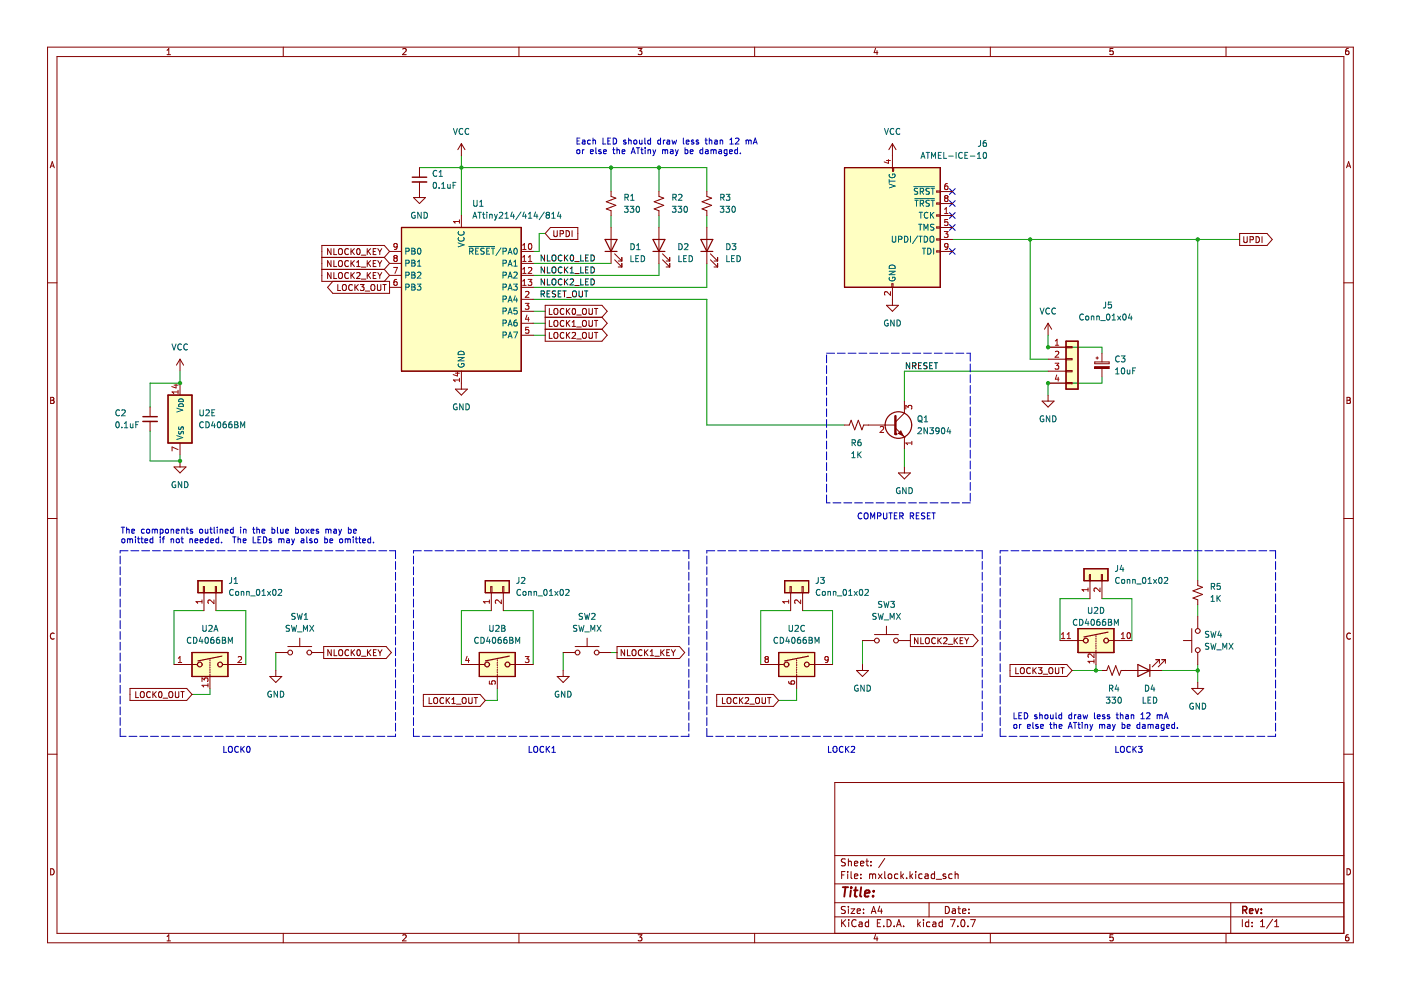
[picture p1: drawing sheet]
<svg xmlns="http://www.w3.org/2000/svg" width="297mm" height="210mm" viewBox="0 0 297 210" stroke-linecap="round" stroke-linejoin="round" font-family="sans-serif">
<g fill="none" stroke="#840000" stroke-width=".21">
<path d="M10.1 10h276.8v189.9h-276.8zM12.1 12h272.8v185.9h-272.8zM35.4 11.6h.8M35.4 10.7l.4-.4v1.3M60.1 10v2M85.4 10.4l.5-.1 .2 .4-.8 .9h.8M110 10v2M135.3 10.3h.8l-.4 .5 .3 .1v.6l-.1 .1-.6-.1M160 10v2M185.6 10.2l-.3 1h.8M185.9 10.7v.9M210 10v2"/>
<path d="M236 10.3h-.6l-.1 .6 .6-.1 .1 .7-.2 .1-.5-.1M259.9 10v2M285.9 10.3h-.4l-.2 .3v.7l.2 .3 .5-.1-.1-.7h-.4l-.2 .2M10.6 35.6l.5-1.3 .4 1.3M10.8 35.2h.6M285.5 35.6l.4-1.3 .5 1.3M285.6 35.2h.6M10.1 60h2M284.9 60h2M10.7 84.2h.5l.2 .3-.2 .4 .2 .1 .1 .3-.3 .2h-.5zM10.7 84.9h.5M285.6 84.2h.4l.3 .3-.3 .4 .3 .1v.3l-.2 .2h-.5z"/>
<path d="M285.6 84.9h.4M10.1 109.9h2M284.9 109.9h2M11.5 134.3a.58 .58 0 0 0-.8 .6 .58 .58 0 0 0 .8 .5M286.3 134.3a.58 .58 0 0 0-.8 .6 .58 .58 0 0 0 .8 .5M10.1 159.9h2M284.9 159.9h2M284.9 165.9h-107.9v32M10.7 184.2a.66 .66 0 0 1 .8 .6 .66 .66 0 0 1-.8 .7zM35.4 198.6l.4-.4v1.3M35.4 199.5h.8M60.1 197.9v2"/>
<path d="M85.4 198.3l.5-.1 .2 .4-.8 .9h.8M110 197.9v2M135.3 198.2h.8l-.4 .5 .3 .1v.6l-.1 .1-.6-.1M160 197.9v2M177 194.4h107.9M177 191.4h107.9M177 187.4h107.9M177 181.4h107.9M178.4 195v1.5M178.4 185.5h.5M178.7 195.6l.6 .9M179.2 184.8h-.8v1.5"/>
<path d="M179.2 192.3l-.5-.1-.3 .1v.5l.7 .2 .1 .4-.3 .3-.5-.1M179.2 182.2l-.5-.1-.3 .1v.5l.7 .2 .1 .4-.3 .3-.5-.1M179.3 195l-.9 .8M179.7 184.8v.1M179.7 185.3v1M179.9 182.1v1.5M179.9 192.2v.1M179.9 192.7v1M179.9 182.7l.2-.1 .3 .1 .1 .9M179.9 195v.1M179.9 195.5v1M180.4 192.7h.8l-.8 1h.8"/>
<path d="M180.4 184.8v1.3l.3 .2M181.2 185.8l.7-.2-.1-.2-.4-.1-.2 .2v.7h.6M181.2 183.1l.7-.2-.1-.2-.4-.1-.2 .2v.7h.6M181.5 195.1a.71 .71 0 0 0-1 .5 .71 .71 0 0 0 .7 .9l.3-.2M181.7 193.2l.7-.2v-.2l-.5-.1-.2 .2 .1 .7h.6M182.2 195.6h.5l.1 .9M182.4 183.1l.8-.2-.1-.2-.4-.1-.3 .2 .1 .7h.6M182.5 186.1v.2M182.5 185.4v.1M182.8 195.8l-.5 .1-.2 .2 .2 .4 .5-.1M183.1 193.5v.2M183.1 192.8v.1"/>
<path d="M183.6 182.6h.6M183.8 182.1v1.3l.4 .2M184.2 195.6l-.5-.1-.3 .3 .2 .6h.6M184.2 195v1.5M184.4 185.4l.4-.1 .2 .2M184.4 185.3v1M184.7 183.4v.2M184.7 182.7v.1M184.7 193.7l.5-1.5 .5 1.5M184.9 193.3h.7M185 185.5l.2-.2 .4 .1 .1 .9M185 185.5v.8"/>
<path d="M185.6 198.1l-.3 1h.8M185.9 198.6v.9M186 195.7h.5M186.2 185.3l.8 1M186.5 192.1l-.3 1.1h.9M186.7 195h-.7v1.5h.7M186.9 192.7v1M187 185.3l-.8 1M187.4 196.3v.2M187.6 182l-1.3 1.9M187.6 184.8v1.3l.2 .2M188.1 195a.76 .76 0 0 1 .8 .7 .76 .76 0 0 1-.8 .8z"/>
<path d="M188.4 185.4l.2-.1 .4 .1 .1 .6-.2 .2-.3 .1-.2-.2zM189.6 196.3v.2M190.1 196.5l.5-1.5 .5 1.5M190.2 196.1h.7M190.4 185.4l-.5-.1-.2 .3 .1 .6h.6M191 184.8v1.5M191.2 185.7l.4 .6M191.6 196.3v.2M191.6 185.3l-.6 .6M192.2 186.1v.2M192.9 184.8v1.5M193.1 185.7l.4 .6"/>
<path d="M193.5 185.3l-.6 .6M194.2 184.8v.1M194.2 185.3v1M194.6 195v1.5M194.7 195.9l.5 .6M195.2 195.5l-.6 .6M195.5 185.4l-.4-.1-.3 .3 .1 .6h.6M195.8 195v.1M195.8 195.5v1M196.1 185.4h.6l.1 .9M196.8 185.6l-.5 .1-.2 .2 .2 .4 .5-.1M197 191.4v3"/>
<path d="M197.1 195.6l-.4-.1-.3 .3 .2 .6h.5M197.8 195.6h.6v.9M198.1 185.4l-.4-.1-.3 .3 .2 .6h.5M198.1 184.8v1.5M198.4 195.8l-.5 .1-.2 .2 .2 .4 .5-.1M198.5 186.4h1.1M199.8 195.6l-.4-.1-.3 .3 .1 .6h.6M199.8 195v1.5M200.4 192.2a.76 .76 0 0 1 .9 .7 .76 .76 0 0 1-.9 .8zM200.5 185.4l-.4-.1-.2 .2 .1 .2 .5 .2v.3h-.6M201.5 195h1l-.6 1.5M201.9 185.4l-.5-.1-.3 .3 .2 .6h.6"/>
<path d="M201.9 192.8h.6l.1 .9M202.5 185.4l.2-.1 .4 .1v.9M202.5 184.8v1.5M202.6 193l-.5 .1-.2 .2 .2 .4 .5-.1M203.1 192.7h.5M203.1 196.3v.2M203.3 192.2v1.3l.3 .2M203.9 195.1l.2-.1a.8 .8 0 0 1 .5 .7 .8 .8 0 0 1-.5 .8l-.4-.6zM204.1 193.2l.7-.2-.1-.2-.4-.1-.2 .2v.7h.6M205.2 196.3v.2M205.4 193.5v.2M205.4 192.8v.1"/>
<path d="M205.8 195h1l-.7 1.5M210 197.9v2M236 198.2h-.6l-.1 .6 .6-.1 .1 .7-.2 .1-.5-.1M259.9 197.9v2M260.9 191.4v6.5M263.4 195v1.5M264.8 195.6l-.5-.1-.3 .3 .2 .6h.6M264.8 195v1.5M265.5 196.3v.2M265.5 195.6v.1M267.3 196.5h.8M267.3 195.4l.4-.4v1.5"/>
<path d="M269.8 194.9l-1.3 1.9M270.3 196.5h.8M270.3 195.4l.4-.4v1.5M285.6 184.2a.66 .66 0 0 1 .7 .6 .66 .66 0 0 1-.7 .7zM285.9 198.2l-.4 .1-.2 .2v.7l.2 .3 .5-.1-.1-.7h-.4l-.2 .2"/>
</g>
<path d="M263.5 193l.7-.1 .2-.2-.1-.4-.8-.1v1.5M263.9 193l.5 .7M264.9 193.2l.7-.2v-.3h-.5l-.2 .2 .1 .7h.6M266.1 192.7l.4 1 .4-1M267.4 193.5v.2M267.4 192.7v.2" fill="none" stroke="#840000" stroke-width=".3"/>
<path d="M178.7 188.1h1.1M179.3 188.1l-.3 2M180.4 188.8l-.2 1.3M180.5 188.1v.2M181.1 188.8h.7M181.4 188.1l-.2 1.7 .1 .2 .4 .1M182.6 188.1l-.2 1.7 .2 .3M183.4 189.4l.9-.2v-.3h-.8l-.2 .9 .3 .3 .6-.1M185.1 189.9v.2M185.2 188.9v.2" fill="none" stroke="#840000" stroke-width=".4"/>
<path d="M226 72.3h2.6v10.2h-2.6z" fill-rule="evenodd" fill="#ffffc2"/>
<path d="M226 72.3h2.6v10.2h-2.6z" fill="none" stroke="#840000" stroke-width=".25"/>
<path d="M228.6 133.3h7.6v5.1h-7.6z" fill-rule="evenodd" fill="#ffffc2"/>
<path d="M228.6 133.3h7.6v5.1h-7.6z" fill="none" stroke="#840000" stroke-width=".25"/>
<path d="M229.8 120.6h5.1v2.5h-5.1z" fill-rule="evenodd" fill="#ffffc2"/>
<path d="M229.8 120.6h5.1v2.5h-5.1z" fill="none" stroke="#840000" stroke-width=".25"/>
<path d="M85.1 48.2h25.4v30.5h-25.4z" fill-rule="evenodd" fill="#ffffc2"/>
<path d="M85.1 48.2h25.4v30.5h-25.4z" fill="none" stroke="#840000" stroke-width=".25"/>
<path d="M179.1 35.5h20.3v25.4h-20.3z" fill-rule="evenodd" fill="#ffffc2"/>
<path d="M179.1 35.5h20.3v25.4h-20.3z" fill="none" stroke="#840000" stroke-width=".25"/>
<path d="M165.1 138.4h7.6v5h-7.6z" fill-rule="evenodd" fill="#ffffc2"/>
<path d="M165.1 138.4h7.6v5h-7.6z" fill="none" stroke="#840000" stroke-width=".25"/>
<path d="M166.4 123.1h5v2.6h-5z" fill-rule="evenodd" fill="#ffffc2"/>
<path d="M166.4 123.1h5v2.6h-5z" fill="none" stroke="#840000" stroke-width=".25"/>
<path d="M42 123.1h5.1v2.6h-5.1z" fill-rule="evenodd" fill="#ffffc2"/>
<path d="M42 123.1h5.1v2.6h-5.1z" fill="none" stroke="#840000" stroke-width=".25"/>
<path d="M35.6 83.8h5.1v10.1h-5.1z" fill-rule="evenodd" fill="#ffffc2"/>
<path d="M35.6 83.8h5.1v10.1h-5.1z" fill="none" stroke="#840000" stroke-width=".25"/>
<path d="M40.7 138.4h7.6v5h-7.6z" fill-rule="evenodd" fill="#ffffc2"/>
<path d="M40.7 138.4h7.6v5h-7.6z" fill="none" stroke="#840000" stroke-width=".25"/>
<path d="M101.6 138.4h7.6v5h-7.6z" fill-rule="evenodd" fill="#ffffc2"/>
<path d="M101.6 138.4h7.6v5h-7.6z" fill="none" stroke="#840000" stroke-width=".25"/>
<path d="M102.9 123.1h5.1v2.6h-5.1z" fill-rule="evenodd" fill="#ffffc2"/>
<g fill="none" stroke="#840000" stroke-width=".25">
<path d="M85.1 48.2h25.4v30.5h-25.4zM128.3 53.3h2.5M128.3 50.8h2.5l-1.2 2.5zM138.4 53.3h2.6M138.4 50.8h2.6l-1.3 2.5zM148.6 53.3h2.5M148.6 50.8h2.5l-1.2 2.5zM226 72.3h2.6v10.2h-2.6zM102.9 123.1h5.1v2.6h-5.1zM228.6 133.3h7.6v5.1h-7.6zM229.8 120.6h5.1v2.5h-5.1zM234.9 134l-5.1 1.1"/>
<path d="M241.3 140.9l2.5 1.3-2.5 1.2zM243.8 140.9v2.5"/>
<circle cx="230.2" cy="135.8" r=".51"/>
<circle cx="234.5" cy="135.8" r=".51"/>
</g>
<path d="M201.3 47.6l1.2 1.2M201.3 52.7l1.2 1.2M201.3 45.1l1.2 1.2M201.3 40l1.2 1.2M201.3 42.5l1.2 1.3M202.5 47.6l-1.2 1.2M202.5 52.7l-1.2 1.2M202.5 45.1l-1.2 1.2M202.5 40l-1.2 1.2M202.5 42.5l-1.2 1.3" fill="none" stroke="#000084" stroke-width=".21"/>
<g fill="none" stroke="#009600" stroke-width=".21">
<path d="M88.9 35.5h61v5.1M97.8 33v12.7M129.6 35.5v5.1M139.7 35.5v5.1M113.1 55.8h16.5M115.6 49.5h-1.3v3.8h-1.2M129.6 45.7v2.5M139.7 45.7v2.5M139.7 55.8v2.6h-26.6M149.9 45.7v2.5M149.9 55.8v5.1h-36.8M201.9 50.8h60.9"/>
<path d="M218.4 50.8v25.4h3.8M253.9 50.8v72.3M38.2 78.7v2.5h-6.4v5.1M113.1 66h2.5M113.1 63.5h36.8v26.6h29.2M113.1 68.5h2.5M113.1 71.1h2.5M222.2 71.1v2.5h11.4v1.3M222.2 78.7h-30.5v6.3M233.6 80v1.2h-11.4v2.6M31.8 91.4v6.3h6.4v-1.2M191.7 95.2v3.8"/>
<path d="M43.2 129.5h-6.3v11.4M45.8 129.5h6.3v11.4M58.5 138.4v3.8M104.2 129.5h-6.4v11.4M106.7 129.5h6.4v11.4M119.4 138.4v3.8M129.6 138.4h1.2M167.6 129.5h-6.3v11.4M170.2 129.5h6.3v11.4M182.9 135.8v5.1M231.1 126.9h-6.3v8.9M233.6 126.9h6.4v8.9"/>
<path d="M253.9 128.2v2.5M44.5 146v1.2h-3.8M105.4 146v2.5h-2.5M168.9 146v2.5h-3.8M227.3 142.2h6.3M232.4 140.9v1.3M246.3 142.2h7.6M253.9 140.9v3.8"/>
</g>
<g fill="none" stroke="#0000c2" stroke-width=".21">
<path d="M122.3 29.9h.5M122.3 31.9l.2-.2 .4 .2-.1 .6h-.5zM122.9 29.3h-.6v1.2h.6M123.5 29.8h.5v.7M123.5 31.7v.9M123.9 31.7l-.4 .3M124 30l-.6 .2 .2 .3h.4M125.2 29.8l-.4-.1-.2 .2 .1 .6h.5M125.2 32.2l.6-.2-.1-.2-.3-.1-.2 .2v.6h.5M125.7 29.8h.5l.1 .7M125.7 29.3v1.2M126.3 31.3v1.1l.2 .2"/>
<path d="M127.4 31.8l-.3-.1-.2 .2 .1 .2 .4 .1v.3h-.5M127.8 29.3v1.2h.6M128 32.2l.6-.2-.1-.2-.4-.1-.1 .2v.6h.5M128.9 29.9h.4M129.5 29.3h-.6v1.2h.6M129.9 31.7h.5M130 29.3a.64 .64 0 0 1 .7 .6 .64 .64 0 0 1-.7 .6zM130.1 31.3v1.1l.3 .2M130.8 31.9l.5-.1v.8M130.8 31.3v1.3M131.9 32.2l.6-.2-.1-.2-.3-.1-.2 .2 .1 .6h.4M132.7 29.8l-.3-.1-.2 .2 .1 .2 .4 .1v.3h-.5"/>
<path d="M133.3 29.8h.5v.7M133.3 29.3v1.2M133.8 32.6l.4-1.3 .5 1.3M133.9 32.2h.7M134.5 29.8l.3-.1 .2 .2v.4l-.2 .2-.4-.2zM134.9 31.3h.7M135.3 31.3v1.3M135.6 29.7v.8l.5-.1M135.9 31.7h.5M136.1 31.3v1.1l.3 .2M136.1 29.7v.8M136.7 29.3v1.1l.2 .1"/>
<path d="M136.8 31.3v.1M136.8 31.7v.9M137.4 31.9l.5-.1v.8M137.4 31.7v.9M137.9 29.8l-.3-.1-.3 .2 .2 .6h.4M137.9 29.3v1.2M138.4 31.7l.3 .9M138.7 32.6l-.3 .4M139 31.7l-.3 .9M140.1 29.8l-.4-.1-.3 .2 .2 .6h.5M140.1 29.3v1.2M140.5 31.9l.3-.2 .2 .2"/>
<path d="M140.5 31.7v.9M140.7 29.7v.8M141 29.7l-.3 .2M141 31.9l.2-.2 .3 .1 .1 .8M141 31.9v.7M141.4 29.8h.5l.1 .7M142 30l-.6 .2 .2 .3h.4M142.2 31.8h.4l.1 .8M142.5 29.7l.2 .8 .3-.6 .2 .6 .2-.8M142.7 32l-.6 .3 .2 .3 .4-.1M143.2 31.7l.3 .9M143.5 32.6l-.3 .4"/>
<path d="M143.8 31.7l-.3 .9M144.9 29.3v1.1l.2 .1M145.2 31.8l.4-.1 .3 .3-.2 .5h-.5M145.2 31.3v1.3M145.5 30.1l.6-.1-.1-.2-.3-.1-.2 .2 .1 .6h.4M146.3 32.2l.6-.2v-.2l-.4-.1-.2 .2 .1 .6h.5M147.1 29.8l-.3-.1-.2 .2v.2l.5 .1v.3h-.5M148.1 29.8l-.3-.1-.2 .2 .1 .2 .4 .1v.3h-.5M149 31.8l-.4-.1-.2 .3 .1 .5h.5M149 31.3v1.3M149.5 29.7h.5M149.6 31.8h.5v.8"/>
<path d="M149.7 29.3v1.1l.3 .1M150.1 32l-.6 .3 .2 .3 .4-.1M150.4 29.8h.5v.7M150.4 29.3v1.2M150.7 31.9l.4-.2 .2 .2M150.7 31.7v.9M151.3 31.9l.2-.2 .3 .1v.8M151.3 31.9v.7M151.5 29.8h.5l.1 .7M152.1 30l-.6 .2 .2 .3h.4M152.4 31.8h.5l.1 .8M152.7 29.8h.5v.7"/>
<path d="M152.7 29.7v.8M153 32l-.6 .3 .2 .3 .4-.1M154.1 31.7v1.1l-.2 .2h-.3M154.1 31.8l-.3-.1-.3 .3 .2 .5h.4M154.7 32.2l.6-.2-.1-.2-.3-.1-.2 .2v.6h.5M154.7 30.5h.8M154.7 29.6l.4-.3v1.2M155.9 29.4l.5-.1 .3 .3-.8 .9h.8M156.4 31.8l-.4-.1-.2 .3 .1 .5h.5M156.4 31.3v1.3M157 32.5v.1M158.2 29.8l.3-.1 .2 .2"/>
<path d="M158.2 29.7v.8M158.7 29.9l.2-.2 .3 .1 .1 .7M158.7 29.9v.6M159.7 30.5l.4-1.2 .4 1.2M159.8 30.2h.6M175.2 74.9h1.7M175.2 75.2v1.7M175.2 77.5v1.7M175.2 79.8v1.7M177.5 74.9h1.7M179.8 74.9h1.7M182.1 74.9h1.7"/>
<path d="M184.4 74.9h1.7M186.7 74.9h1.6M189 74.9h1.6M191.2 74.9h1.7M193.5 74.9h1.7M195.8 74.9h1.7M198.1 74.9h1.7M200.4 74.9h1.7M202.7 74.9h1.6M205 74.9h.7v1.7M205.7 77.2v1.6M205.7 79.5v1.6"/>
<path d="M175.2 82.1v1.7M175.2 84.4v1.7M175.2 86.7v1.6M175.2 89v1.6M175.2 91.2v1.7M175.2 93.5v1.7M175.2 95.8v1.7M175.2 98.1v1.7M205.7 81.7v1.7M205.7 84v1.7M205.7 86.3v1.7M205.7 88.6v1.7"/>
<path d="M205.7 90.9v1.7M205.7 93.2v1.6M205.7 95.5v1.6M205.7 97.7v1.7M25.5 117.9v1.7M25.7 111.8h.7M25.9 114.4l.2-.2 .3 .2v.6h-.5zM26.1 111.8v1.2M26.8 111.8v1.2M26.8 112.3h.5l.1 .7M27 114.4l.4-.2 .2 .2M27 114.2v.9"/>
<path d="M27.1 116.8h-1.6v.5M27.6 114.4l.1-.2 .4 .1v.8M27.6 114.4v.7M27.8 116.8h1.6M27.9 112.6l.6-.1v-.2l-.4-.1-.2 .2 .1 .6h.5M28.7 113.8v.1M28.7 114.2v.9M29.1 114.2h.5M29.3 113.8v1.1l.3 .2M29.9 114.2h.4M30 116.8h1.7M30 113.8v1.1l.3 .2"/>
<path d="M30.6 112.3l-.4-.1-.2 .2 .1 .6h.5M30.7 114.7l.6-.2v-.2l-.4-.1-.2 .2 .1 .6h.5M31.1 112.3l.2-.1 .4 .1-.1 .7-.5-.1zM32.3 112.3l.3-.1 .2 .2M32.3 112.2v.8M32.3 116.8h1.7M32.4 114.3l-.4-.1-.2 .3 .1 .5h.5M32.4 113.8v1.3M32.8 112.4l.2-.2 .3 .1 .1 .7M32.8 112.4v.6M34 112.3l.3-.1 .3 .2-.1 .6h-.5M34 112.2v1.3"/>
<path d="M34 113.8v.1M34 114.2v.9M34.4 114.2h.5M34.6 116.8h1.7M34.9 113.8l-.3 .2v1.1M35.1 112.3l.2-.1 .4 .1-.1 .7-.5-.1zM36.3 112.3h.5v.7M36.3 112.2v.8M36.3 114.2v.9M36.3 114.4l.5-.1v.8M36.9 116.8h1.7M37.4 112.6l.6-.1-.1-.2-.4-.1-.1 .2v.6h.5"/>
<path d="M37.4 114.4l.2-.2 .4 .2-.1 .6h-.5zM38.4 114.2h.5M38.5 112.3h.5l.1 .7M38.5 112.2v.8M38.6 113.8v1.1l.3 .2M39.2 116.8h1.7M39.5 112.2h.5M39.7 111.8v1.1l.3 .1M40.3 114.4l.4-.1 .1 .8M40.3 114.2v.9M40.8 112.3l-.3-.1-.2 .2 .1 .2 .4 .1v.3h-.5M41.3 114.7l.7-.2-.1-.2-.4-.1-.2 .2 .1 .6h.5"/>
<path d="M41.5 116.8h1.6M42.4 112.3l.2-.1 .3 .1v.7l-.5-.1zM42.4 114.7l.6-.2v-.2l-.4-.1-.2 .2 .1 .6h.5M43.5 112.2l.1 .8 .5-.1M43.8 116.8h1.6M44.1 112.2v.8M44.1 114.3l-.3-.1-.3 .3 .1 .5h.5M44.1 113.8v1.3M44.5 112.2h.5M44.7 111.8v1.1l.3 .1M44.7 114.7l.6-.2-.1-.2-.3-.1-.2 .2v.6h.5M45.4 111.8v1.1l.2 .1"/>
<path d="M46 116.8h1.7M46.1 111.8v.1M46.1 112.2v.8M46.4 114.3l-.4-.1-.2 .3 .1 .5h.5M46.4 113.8v1.3M46.7 112.3h.5v.7M46.7 112.2v.8M47 115v.1M47.8 112.6l.6-.1-.1-.2-.4-.1-.1 .2v.6h.5M48.3 116.8h1.7M49.3 113.8h.8M49.4 112.3l-.3-.1-.3 .2 .2 .6h.4"/>
<path d="M49.4 111.8v1.2M49.7 113.8v1.3M50.5 114.4l.5-.1v.8M50.5 113.8v1.3M50.6 116.8h1.7M51 111.8v.1M51 112.2v.8M51.6 114.7l.6-.2-.1-.2-.4-.1-.1 .2v.6h.5M51.6 112.3h.5l.1 .7M51.6 112.2v.8M52.9 116.8h1.7M53.6 112.2h.4"/>
<path d="M53.7 113.8v1.3h.6M53.7 111.8v1.1l.3 .1M54.5 112.3h.4l.1 .7M54.5 111.8v1.2M54.7 114.4h.4M55.2 116.8h1.7M55.3 113.8h-.6v1.3h.6M55.6 112.6l.6-.1-.1-.2-.4-.1-.1 .2v.6h.5M55.9 113.8a.64 .64 0 0 1 .7 .7 .64 .64 0 0 1-.7 .6zM57.5 116.8h1.6M57.5 114.3l-.3-.1-.1 .2v.2l.4 .1v.3h-.4M57.7 112.3l.3-.1 .3 .2-.1 .6h-.5"/>
<path d="M57.7 111.8v1.2M58.8 111.8v1.1l.2 .1M59.1 114.4l.4-.2 .2 .2M59.1 114.2v.9M59.5 112.2v.8l.5-.1M59.7 114.4l.1-.2 .3 .1 .1 .8M59.7 114.4v.7M59.7 116.8h1.7M60 112.2v.8M60.6 112.6l.6-.1-.1-.2-.3-.1-.2 .2v.6h.5M60.8 114.3h.5l.1 .8M61.4 114.5l-.6 .3 .1 .3 .5-.1"/>
<path d="M61.8 114.2l.3 .9M62 116.8h1.7M62.1 115.1l-.3 .4M62.4 114.2l-.3 .9M62.7 112.3l.3-.1 .3 .2-.1 .6h-.5M62.7 111.8v1.2M63.8 112.3l.2-.1 .4 .1-.1 .7-.5-.1zM63.9 114.3h.5v.8M64.3 116.8h1.7M64.4 114.5l-.6 .3 .2 .3 .4-.1M64.9 112.2l.6 .8M65 113.8v1.1l.2 .2"/>
<path d="M65.5 112.2l-.6 .8M65.9 112.6l.7-.1-.1-.2-.4-.1-.2 .2 .1 .6h.5M66.1 114.3l-.3-.1-.2 .2 .1 .2 .4 .1v.3h-.5M66.6 116.8h1.7M66.7 114.4l.2-.2 .4 .2-.1 .6h-.5zM67.5 112.3l-.3-.1-.2 .2 .1 .2 .4 .1v.3h-.5M68.8 114.3l.4-.1 .3 .3-.2 .5h-.5M68.8 113.8v1.3M68.9 116.8h1.7M69.1 112.3l.4-.1 .1 .2M69.1 112.2v.8M69.6 112.4l.2-.2 .3 .1 .1 .7"/>
<path d="M69.6 112.4v.6M69.9 114.7l.6-.2v-.2l-.4-.1-.2 .2 .1 .6h.5M70.8 112.3h.5v.7M71.2 116.8h1.6M71.3 112.5l-.6 .2 .2 .3h.4M71.8 112.2l.3 .8M72.1 114.4l.1-.2 .4 .2-.1 .6h-.4zM72.1 113l-.3 .5M72.4 112.2l-.3 .8M73.2 114.4l.4-.2 .1 .2M73.2 114.2v.9M73.5 116.8h1.6"/>
<path d="M73.7 114.4l.2-.2 .3 .1 .1 .8M73.7 114.4v.7M73.9 112.3l.3-.1 .3 .2-.2 .6h-.4M73.9 111.8v1.2M74.9 113.8v.1M74.9 114.2v.9M75 112.6l.6-.1-.1-.2-.4-.1-.1 .2v.6h.5M75.3 114.2h.5M75.5 113.8v1.1l.3 .2M75.7 116.8h1.7M76 114.2h.5M76.2 113.8v1.1l.3 .2"/>
<path d="M76.9 114.7l.6-.2-.1-.2-.3-.1-.2 .2v.6h.5M78 116.8h1.7M78.6 114.3l-.4-.1-.2 .3 .1 .5h.5M78.6 113.8v1.3M79.2 115v.1M80.3 116.8h1.7M82.6 116.8h1.3v1.6M83.9 119.1v1.6M87.7 117.9v1.7M89.3 116.8h-1.6v.5M90 116.8h1.6M92.2 116.8h1.7"/>
<path d="M94.5 116.8h1.7M96.8 116.8h1.7M99.1 116.8h1.7M101.4 116.8h1.7M103.7 116.8h1.6M105.9 116.8h1.7M108.2 116.8h1.7M110.5 116.8h1.7M112.8 116.8h1.7M115.1 116.8h1.7M117.4 116.8h1.6M119.7 116.8h1.6"/>
<path d="M121.9 116.8h1.7M124.2 116.8h1.7M126.5 116.8h1.7M128.8 116.8h1.7M131.1 116.8h1.7M133.4 116.8h1.6M135.6 116.8h1.7M137.9 116.8h1.7M140.2 116.8h1.7M142.5 116.8h1.7M144.8 116.8h1.3v1.6M146.1 119.1v1.6"/>
<path d="M149.9 117.9v1.7M151.5 116.8h-1.6v.5M152.1 116.8h1.7M154.4 116.8h1.7M156.7 116.8h1.7M159 116.8h1.7M161.3 116.8h1.7M163.6 116.8h1.6M165.9 116.8h1.6M168.1 116.8h1.7M170.4 116.8h1.7M172.7 116.8h1.7"/>
<path d="M175 116.8h1.7M175.2 104.9v1.7h.8M175.2 100.4v1.7M175.2 102.7v1.6M176.6 106.6h1.7M177.3 116.8h1.7M178.9 106.6h1.7M179.6 116.8h1.6M181.2 106.6h1.7M181.8 116.8h1.7M182.7 108.9a.56 .56 0 0 0-.8 .5 .56 .56 0 0 0 .8 .5M183.3 108.9l.2-.2a.43 .43 0 0 1 .6 .5v.4a.42 .42 0 0 1-.5 .4 .42 .42 0 0 1-.4-.4z"/>
<path d="M183.5 106.6h1.6M184.1 116.8h1.7M184.6 110v-1.3l.4 1 .4-1v1.3M185.8 106.6h1.6M186 109.4l.7-.1v-.4l-.7-.2v1.3M186.4 116.8h1.7M187.3 108.7v1.1l.3 .2h.3l.1-.2v-1.1M188 106.6h1.7M188.5 108.7h.7M188.7 116.8h1.7M188.8 108.7v1.3M189.6 109.3h.4"/>
<path d="M190.2 108.7h-.6v1.3h.6M190.3 106.6h1.7M190.8 109.4l.6-.1v-.4l-.6-.2v1.3M191 116.8h1.7M191.1 109.4l.4 .6M192.6 106.6h1.7M193 109.4l.6-.1 .1-.4-.7-.2v1.3M193.3 116.8h1.6M193.3 109.4l.4 .6M194.3 109.3h.4M194.9 108.7h-.6v1.3h.6M194.9 106.6h1.7"/>
<path d="M195.6 116.8h1.6M196.1 108.8l-.7 .1v.3l.6 .3 .1 .3-.3 .2h-.4M196.6 109.3h.4M197.2 106.6h1.7M197.2 108.7h-.6v1.3h.6M197.6 108.7h.7M197.8 116.8h1.7M198 108.7v1.3M199.5 106.6h1.6M200.1 116.8h1.7M201.8 106.6h1.6M202.4 116.8h1.7"/>
<path d="M204 106.6h1.7M204.7 116.8h1.7M205.7 100v1.7M205.7 102.3v1.7M205.7 104.6v1.7M207 116.8h1.3v1.6M208.3 119.1v1.6M212.1 117.9v1.7M213.7 116.8h-1.6v.5M214.3 116.8h1.7M216.6 116.8h1.7M218.9 116.8h1.7"/>
<path d="M221.2 116.8h1.7M223.5 116.8h1.7M225.8 116.8h1.6M228.1 116.8h1.6M230.3 116.8h1.7M232.6 116.8h1.7M234.9 116.8h1.7M237.2 116.8h1.7M239.5 116.8h1.7M241.8 116.8h1.6M244 116.8h1.7M246.3 116.8h1.7"/>
<path d="M248.6 116.8h1.7M250.9 116.8h1.7M253.2 116.8h1.7M255.5 116.8h1.6M257.8 116.8h1.6M260 116.8h1.7M262.3 116.8h1.7M264.6 116.8h1.7M266.9 116.8h1.7M269.2 116.8h1.2v1.6M270.4 119.1v1.6M25.5 120.2v1.7"/>
<path d="M25.5 122.5v1.6M25.5 124.7v1.7M25.5 127v1.7M25.5 129.3v1.7M25.5 131.6v1.7M25.5 133.9v1.7M25.5 136.2v1.6M25.5 138.5v1.6M83.9 121.3v1.7M83.9 123.6v1.7M83.9 125.9v1.7M83.9 128.2v1.7"/>
<path d="M83.9 130.5v1.7M83.9 132.8v1.6M83.9 135.1v1.6M83.9 137.3v1.7M83.9 139.6v1.7M87.7 120.2v1.7M87.7 122.5v1.6M87.7 124.7v1.7M87.7 127v1.7M87.7 129.3v1.7M87.7 131.6v1.7M87.7 133.9v1.7"/>
<path d="M87.7 136.2v1.6M87.7 138.5v1.6M146.1 121.3v1.7M146.1 123.6v1.7M146.1 125.9v1.7M146.1 128.2v1.7M146.1 130.5v1.7M146.1 132.8v1.6M146.1 135.1v1.6M146.1 137.3v1.7M146.1 139.6v1.7M149.9 120.2v1.7"/>
<path d="M149.9 122.5v1.6M149.9 124.7v1.7M149.9 127v1.7M149.9 129.3v1.7M149.9 131.6v1.7M149.9 133.9v1.7M149.9 136.2v1.6M149.9 138.5v1.6M208.3 121.3v1.7M208.3 123.6v1.7M208.3 125.9v1.7M208.3 128.2v1.7"/>
<path d="M208.3 130.5v1.7M208.3 132.8v1.6M208.3 135.1v1.6M208.3 137.3v1.7M208.3 139.6v1.7M212.1 120.2v1.7M212.1 122.5v1.6M212.1 124.7v1.7M212.1 127v1.7M212.1 129.3v1.7M212.1 131.6v1.7M212.1 133.9v1.7"/>
<path d="M212.1 136.2v1.6M212.1 138.5v1.6M270.4 121.3v1.7M270.4 123.6v1.7M270.4 125.9v1.7M270.4 128.2v1.7M270.4 130.5v1.7M270.4 132.8v1.6M270.4 135.1v1.6M270.4 137.3v1.7M270.4 139.6v1.7M25.5 154.4v1.7h1.2"/>
<path d="M25.5 140.7v1.7M25.5 143v1.7M25.5 145.3v1.7M25.5 147.6v1.7M25.5 149.9v1.7M25.5 152.2v1.6M27.4 156.1h1.6M29.6 156.1h1.7M31.9 156.1h1.7M34.2 156.1h1.7M36.5 156.1h1.7M38.8 156.1h1.7"/>
<path d="M41.1 156.1h1.6M43.3 156.1h1.7M45.6 156.1h1.7M47.5 158.2v1.3h.6M47.9 156.1h1.7M48.5 158.4l.2-.2a.43 .43 0 0 1 .6 .5v.4a.42 .42 0 0 1-.5 .4 .42 .42 0 0 1-.4-.4zM50.2 156.1h1.7M50.5 158.4a.56 .56 0 0 0-.8 .5 .56 .56 0 0 0 .8 .5M51.1 158.2v1.3M51.3 158.8l.5 .7M51.8 158.2l-.7 .8M52.4 158.4l.2-.2a.68 .68 0 0 1 .4 .7 .68 .68 0 0 1-.4 .6l-.3-.5z"/>
<path d="M52.5 156.1h1.7M54.8 156.1h1.6M57.1 156.1h1.6M59.3 156.1h1.7M61.6 156.1h1.7M63.9 156.1h1.7M66.2 156.1h1.7M68.5 156.1h1.7M70.8 156.1h1.6M73 156.1h1.7M75.3 156.1h1.7M77.6 156.1h1.7"/>
<path d="M79.9 156.1h1.7M83.9 155.6v.5h-1.7M83.9 141.9v1.7M83.9 144.2v1.7M83.9 146.5v1.7M83.9 148.8v1.6M83.9 151v1.7M83.9 153.3v1.7M87.7 154.4v1.7h1.2M87.7 140.7v1.7M87.7 143v1.7M87.7 145.3v1.7"/>
<path d="M87.7 147.6v1.7M87.7 149.9v1.7M87.7 152.2v1.6M89.5 156.1h1.7M91.8 156.1h1.7M94.1 156.1h1.7M96.4 156.1h1.7M98.7 156.1h1.7M101 156.1h1.6M103.3 156.1h1.6M105.5 156.1h1.7M107.8 156.1h1.7"/>
<path d="M110.1 156.1h1.7M112.2 158.2v1.3h.6M112.4 156.1h1.7M113.2 158.4l.3-.2a.43 .43 0 0 1 .5 .5v.4a.42 .42 0 0 1-.4 .4 .42 .42 0 0 1-.4-.4zM114.7 156.1h1.7M115.3 158.4a.56 .56 0 0 0-.8 .5 .56 .56 0 0 0 .8 .5M115.8 158.2v1.3M116 158.8l.5 .7M116.5 158.2l-.7 .8M117 156.1h1.6M117 159.5h.7M117 158.6l.4-.4v1.3"/>
<path d="M119.2 156.1h1.7M121.5 156.1h1.7M123.8 156.1h1.7M126.1 156.1h1.7M128.4 156.1h1.7M130.7 156.1h1.6M133 156.1h1.6M135.2 156.1h1.7M137.5 156.1h1.7M139.8 156.1h1.7M142.1 156.1h1.7M146.1 155.6v.5h-1.7"/>
<path d="M146.1 141.9v1.7M146.1 144.2v1.7M146.1 146.5v1.7M146.1 148.8v1.6M146.1 151v1.7M146.1 153.3v1.7M149.9 154.4v1.7h1.2M149.9 140.7v1.7M149.9 143v1.7M149.9 145.3v1.7M149.9 147.6v1.7M149.9 149.9v1.7"/>
<path d="M149.9 152.2v1.6M151.7 156.1h1.7M154 156.1h1.7M156.3 156.1h1.7M158.6 156.1h1.7M160.9 156.1h1.7M163.2 156.1h1.6M165.5 156.1h1.6M167.7 156.1h1.7M170 156.1h1.7M172.3 156.1h1.7M174.6 156.1h1.7"/>
<path d="M175.7 158.2v1.3h.6M176.7 158.4l.2-.2a.43 .43 0 0 1 .6 .5v.4a.42 .42 0 0 1-.5 .4 .42 .42 0 0 1-.4-.4zM176.9 156.1h1.6M178.7 158.4a.56 .56 0 0 0-.8 .5 .56 .56 0 0 0 .8 .5M179.2 156.1h1.6M179.3 158.2v1.3M179.5 158.8l.5 .7M180 158.2l-.7 .8M180.5 158.4l.5-.2 .2 .4-.8 .9h.8M181.4 156.1h1.7M183.7 156.1h1.7M186 156.1h1.7"/>
<path d="M188.3 156.1h1.7M190.6 156.1h1.7M192.9 156.1h1.6M195.2 156.1h1.6M197.4 156.1h1.7M199.7 156.1h1.7M202 156.1h1.7M204.3 156.1h1.7M208.3 155.6v.5h-1.7M208.3 141.9v1.7M208.3 144.2v1.7M208.3 146.5v1.7"/>
<path d="M208.3 148.8v1.6M208.3 151v1.7M208.3 153.3v1.7M212.1 154.4v1.7h1.2M212.1 140.7v1.7M212.1 143v1.7M212.1 145.3v1.7M212.1 147.6v1.7M212.1 149.9v1.7M212.1 152.2v1.6M213.9 156.1h1.7M215 151.1v1.3h.6"/>
<path d="M215 153.7l.2-.1 .3 .1v.7l-.5-.1zM216 151.7h.4M216.1 153.6v.8M216.2 156.1h1.7M216.5 153.6l-.4 .2M216.6 151.1h-.6v1.3h.6M217.2 151.1a.64 .64 0 0 1 .7 .7 .64 .64 0 0 1-.7 .6zM217.8 154l.6-.1v-.2l-.4-.1-.2 .2 .1 .6h.5M218.5 156.1h1.7M219 153.2v1.1l.2 .1M219.8 151.6l-.3-.1-.1 .2v.2l.4 .1v.3h-.4M220.1 153.7l-.3-.1-.2 .2 .1 .2 .4 .1v.3h-.5"/>
<path d="M220.4 151.7l.5-.1 .1 .8M220.4 151.1v1.3M220.6 154l.6-.1v-.2l-.4-.1-.2 .2 .1 .6h.5M220.8 156.1h1.7M221.6 151.7l.2-.2 .3 .2v.6h-.5zM222.6 153.6h.4M222.7 151.5l.1 .8h.5M222.7 153.2v1.1l.3 .1M223.1 156.1h1.7M223.3 151.5v.9M223.5 153.7h.4l.1 .7M223.5 153.2v1.2"/>
<path d="M223.9 151.1v1.1l.2 .2M224.5 154l.7-.1-.1-.2-.4-.1-.2 .2 .1 .6h.5M225.1 151.6l-.4-.1-.2 .3 .1 .5h.5M225.1 151.1v1.3M225.4 156.1h1.6M226.5 154.4l.4-1.2 .4 1.2M226.6 154.1h.6M227.2 151.6l-.4-.1-.2 .3 .1 .5h.5M227.2 151.1v1.3M227.6 153.2h.7M227.6 156.1h1.7M227.8 151.5v.9"/>
<path d="M227.9 153.2v1.2M228.2 151.5l-.4 .3M228.5 153.6h.5M228.6 151.6h.5v.8M228.7 153.2v1.1l.3 .1M229.1 151.9l-.6 .2 .2 .3 .4-.1M229.4 153.2v.1M229.4 153.6v.8M229.6 151.5l.3 .9 .2-.6 .3 .6 .2-.9M229.9 156.1h1.7M230 153.7h.5l.1 .7M230 153.6v.8"/>
<path d="M231.1 153.6l.3 .8M231.4 154.4l-.3 .5M231.7 153.6l-.3 .8M232 151.1v1.1l.2 .2M232.2 156.1h1.7M232.6 152l.7-.1-.1-.3-.4-.1-.2 .2 .1 .6h.5M233.1 153.7l.4-.1 .2 .2M233.1 153.6v.8M233.7 153.8l.2-.2 .3 .1v.7M233.7 153.8v.6M234.2 151.6l-.3-.1-.2 .2 .1 .2 .4 .1v.3h-.5M234.5 156.1h1.7"/>
<path d="M234.8 153.7h.5l.1 .7M235.2 151.6l-.3-.1-.1 .2v.2l.4 .1v.3h-.4M235.4 153.9l-.6 .2 .1 .3h.5M235.9 153.6l.3 .8M236.2 154.4l-.3 .5M236.5 153.6l-.3 .8M236.6 158.2v1.3h.6M236.6 151.5h.5M236.8 156.1h1.7M236.8 151.1v1.1l.3 .2M237.5 151.1v1.3M237.5 151.7l.5-.1 .1 .8"/>
<path d="M237.6 158.4l.2-.2a.43 .43 0 0 1 .6 .5v.4a.42 .42 0 0 1-.4 .4 .42 .42 0 0 1-.5-.4zM237.9 153.7l.4-.1 .2 .2-.1 .6h-.5M237.9 153.2v1.2M238.7 151.6h.5v.8M239 154l.6-.1-.1-.2-.3-.1-.2 .2 .1 .6h.4M239.1 156.1h1.6M239.2 151.9l-.6 .2 .2 .3 .4-.1M239.7 158.4a.56 .56 0 0 0-.8 .5 .56 .56 0 0 0 .8 .5M239.8 151.7l.5-.1 .1 .8M239.8 151.5v.9M240.2 158.2v1.3M240.4 158.8l.5 .7"/>
<path d="M240.9 158.2l-.7 .8M241.4 158.2h.7l-.4 .5 .4 .2v.5l-.2 .1-.5-.1M241.4 156.1h1.6M241.7 153.7l-.4-.1-.3 .2 .2 .6h.5M241.7 153.2v1.2M241.9 152.4h.7M241.9 151.5l.4-.4v1.3M242.3 153.7h.4l.1 .7M242.8 153.9l-.6 .2 .2 .3h.4M243.1 151.2l.5-.1 .2 .4-.8 .9h.8M243.4 153.7l.4-.1 .2 .2M243.4 153.6v.8"/>
<path d="M243.6 156.1h1.7M244 153.8l.1-.2 .3 .1 .1 .7M244 153.8v.6M245.1 153.7h.5v.7M245.3 151.7l.4-.2 .2 .2M245.3 151.5v.9M245.6 153.9l-.6 .2 .2 .3h.4M245.9 151.7l.2-.2 .3 .1v.8M245.9 151.7v.7M245.9 156.1h1.7M246.8 153.6v1l-.3 .3-.3-.1M246.8 153.7l-.4-.1-.2 .2 .1 .6h.5"/>
<path d="M246.9 152.4l.4-1.3 .4 1.3M247 152h.6M247.3 154l.6-.1v-.2l-.4-.1-.2 .2 .1 .6h.5M248.2 156.1h1.7M249 153.7l-.3-.1-.3 .2 .1 .6h.5M249 153.2v1.2M249.6 154.3v.1M250.5 156.1h1.7M252.8 156.1h1.7M255.1 156.1h1.6M257.3 156.1h1.7M259.6 156.1h1.7"/>
<path d="M261.9 156.1h1.7M264.2 156.1h1.7M266.5 156.1h1.7M270.4 141.9v1.7M270.4 144.2v1.7M270.4 146.5v1.7M270.4 148.8v1.6M270.4 151v1.7M270.4 153.3v1.7M270.4 155.6v.5h-1.6"/>
</g>
<g fill="none" stroke="#0f0f0f" stroke-width=".21">
<path d="M115.5 54.1v1.2l-.8-1.2v1.2M115.5 56.6v1.3l-.8-1.3v1.3M115.5 59.1v1.3l-.8-1.3v1.3M116.1 56.6v1.3h.6M116.1 54.1v1.2h.6M116.1 59.1v1.3h.6M117.1 56.8l.2-.2a.43 .43 0 0 1 .6 .4v.5a.42 .42 0 0 1-.5 .4 .42 .42 0 0 1-.4-.4zM117.1 54.2l.2-.1a.43 .43 0 0 1 .6 .4v.4a.42 .42 0 0 1-.5 .5 .42 .42 0 0 1-.4-.5zM117.1 59.3l.2-.2a.43 .43 0 0 1 .6 .5v.4a.42 .42 0 0 1-.5 .4 .42 .42 0 0 1-.4-.4zM119.1 56.7a.56 .56 0 0 0-.8 .5 .56 .56 0 0 0 .8 .6M119.1 54.2a.56 .56 0 0 0-.8 .5 .56 .56 0 0 0 .8 .5M119.1 59.3a.56 .56 0 0 0-.8 .5 .56 .56 0 0 0 .8 .5"/>
<path d="M119.7 54.1v1.2M119.7 56.6v1.3M119.7 59.1v1.3M119.9 57.1l.5 .8M119.9 54.6l.5 .7M119.9 59.7l.5 .7M120.4 56.6l-.7 .7M120.4 54.1l-.7 .7M120.4 59.1l-.7 .8M120.9 57.9h.7M120.9 57l.4-.4v1.3M120.9 59.3l.5-.2 .2 .4-.8 .9h.8"/>
<path d="M121 54.2l.2-.1a.68 .68 0 0 1 .4 .6 .68 .68 0 0 1-.4 .6l-.3-.4zM121.9 58h.9M121.9 55.5h.9M123.1 56.6v1.3h.6M123.1 54.1v1.2h.6M123.1 59.1v1.3h.6M124.2 57.2h.4M124.2 54.7h.4M124.2 59.7h.4M124.8 56.6h-.6v1.3h.6M124.8 54.1h-.6v1.2h.6M124.8 59.1h-.6v1.3h.6"/>
<path d="M125.3 56.6a.64 .64 0 0 1 .7 .6 .64 .64 0 0 1-.7 .7zM125.3 54.1a.64 .64 0 0 1 .7 .6 .64 .64 0 0 1-.7 .6zM125.3 59.1a.64 .64 0 0 1 .7 .7 .64 .64 0 0 1-.7 .6zM114.7 62.3h.6l.1-.5-.7-.1v1.3M115 62.3l.5 .7M116 62.3h.4M116.6 61.7h-.6v1.3h.6M117.8 61.7l-.7 .1v.4l.6 .2 .1 .3-.2 .3-.5-.1M118.4 62.3h.4M119 61.7h-.6v1.3h.6M119.3 61.7h.7M119.7 61.7v1.3"/>
<path d="M120.2 63.1h.9M121.4 61.9l.3-.2a.43 .43 0 0 1 .5 .4v.4a.42 .42 0 0 1-.4 .5 .42 .42 0 0 1-.4-.5zM121.9 60.5h.9M122.8 61.7v1l.2 .3 .4-.1 .1-.2v-1M123.9 61.7h.7M124.3 61.7v1.3M192.9 76.9v1.3l-.7-1.3v1.3M193.5 77.6l.6-.1v-.5l-.6-.1v1.3M193.8 77.6l.4 .6M194.8 77.5h.4M195.4 76.9h-.6v1.3h.6M196.6 77h-.7v.4l.5 .2 .2 .3-.3 .3-.5-.1"/>
<path d="M197.1 77.5h.4M197.7 76.9h-.6v1.3h.6M198.1 76.9h.7M198.4 76.9v1.3"/>
</g>
<g fill="none" stroke="#840000" stroke-width=".21">
<path d="M88.9 35.5v2.1M88.9 38.6v3.3M97.8 30.5l-.7 1.2M97.8 30.5v2.5M97.8 30.5l.8 1.2M68.2 54.6h13.3M68.2 57.1h13.3M70.2 52.7v1.3l-.7-1.3v1.3M70.2 55.2v1.3l-.7-1.3v1.3M70.2 57.8v1.3l-.7-1.3v1.3M70.8 52.7v1.3h.6M70.8 55.2v1.3h.6"/>
<path d="M70.8 57.8v1.3h.6M71.8 52.9l.3-.2a.43 .43 0 0 1 .5 .4v.5a.42 .42 0 0 1-.4 .4 .42 .42 0 0 1-.4-.4zM71.8 55.4l.3-.2a.43 .43 0 0 1 .5 .5v.4a.42 .42 0 0 1-.4 .4 .42 .42 0 0 1-.4-.4zM71.8 58l.3-.2a.43 .43 0 0 1 .5 .4v.4a.42 .42 0 0 1-.4 .5 .42 .42 0 0 1-.4-.5zM73.9 52.8a.56 .56 0 0 0-.8 .5 .56 .56 0 0 0 .8 .6M73.9 55.4a.56 .56 0 0 0-.8 .5 .56 .56 0 0 0 .8 .5M73.9 57.9a.56 .56 0 0 0-.8 .5 .56 .56 0 0 0 .8 .5M74.4 52.7v1.3M74.4 55.2v1.3M74.4 57.8v1.3M74.6 53.3l.5 .7M74.6 58.3l.5 .8"/>
<path d="M74.6 55.8l.5 .7M75.1 52.7l-.7 .7M75.1 57.8l-.7 .7M75.1 55.2l-.7 .8M75.6 57.9l.5-.1 .2 .4-.7 .9h.7M75.6 55.6l.4-.4v1.3M75.6 56.5h.7M75.7 52.8l.2-.1a.68 .68 0 0 1 .5 .6 .68 .68 0 0 1-.5 .7l-.3-.5zM76.6 54.1h1M76.6 59.2h1M76.6 56.6h1M77.9 52.7v1.3"/>
<path d="M77.9 55.2v1.3M77.9 57.8v1.3M78 53.3l.6 .7M78 58.3l.6 .8M78 55.8l.6 .7M78.6 52.7l-.7 .7M78.6 57.8l-.7 .7M78.6 55.2l-.7 .8M79.1 53.3h.5M79.1 58.4h.5M79.1 55.9h.5M79.7 52.7h-.6v1.3h.6"/>
<path d="M79.7 55.2h-.6v1.3h.6M79.7 57.8h-.6v1.3h.6M80.1 52.7l.4 .7M80.1 57.8l.4 .7M80.1 55.2l.4 .7M80.5 53.4v.6M80.5 55.9v.6M80.5 58.5v.6M80.9 52.7l-.4 .7M80.9 57.8l-.4 .7M80.9 55.2l-.4 .7M81.5 57.1l1.1 1.3"/>
<path d="M81.5 54.6l1.1 1.2M82.6 53.3l-1.1-1.3h-13.3v7.7h14.4v2.5h-12l-1.2-1.3 1.2-1.2M82.6 53.3h2.5M82.6 53.3l-1.1 1.3M82.6 58.4h2.5M82.6 58.4l-1.1 1.3M82.6 55.8h2.5M82.6 55.8l-1.1 1.3M87.7 41.9h2.5l-1.3 1.3zM97.8 45.7v2.5M110.5 53.3h2.6M110.5 58.4h2.6"/>
<path d="M110.5 55.8h2.6M116.7 48.2h5.8v2.6h-5.8l-1.1-1.3zM117.4 48.9v1l.3 .3 .3-.1 .1-.2v-1M118.8 49.6l.6-.1v-.5l-.6-.1v1.3M120 48.9a.64 .64 0 0 1 .8 .6 .64 .64 0 0 1-.8 .7zM121.3 48.9v1.3M129.6 40.6v1l1 .4-2.1 .8 2.1 .7-2.1 .8 1.1 .4v1M129.6 48.2v7.6M130.3 55.1l1.5 1.5M130.3 53.8l1.5 1.5M131.1 56.6h.7M131.1 55.3h.7"/>
<path d="M131.8 54.6v.7M131.8 55.8v.8M139.7 40.6v1l1 .4-2 .8 2 .7-2 .8 1 .4v1M139.7 48.2v7.6M140.5 55.1l1.5 1.5M140.5 53.8l1.5 1.5M141.2 56.6h.8M141.2 55.3h.8M142 54.6v.7M142 55.8v.8M149.9 40.6v1l1 .4-2.1 .8 2.1 .7-2.1 .8 1.1 .4v1M149.9 48.2v7.6"/>
<path d="M150.6 55.1l1.5 1.5M150.6 53.8l1.5 1.5M151.4 56.6h.7M151.4 55.3h.7M152.1 54.6v.7M152.1 55.8v.8M262.8 49.5h5.8l1.1 1.3-1.1 1.2h-5.8zM263.7 50.2v1l.2 .2h.4l.1-.2v-1M265 50.8h.6l.1-.5-.7-.1v1.2M266.3 50.2a.64 .64 0 0 1 .7 .6 .64 .64 0 0 1-.7 .6zM267.6 50.2v1.2M71.6 60.3v1.3h.6"/>
<path d="M72.6 60.5l.3-.2a.43 .43 0 0 1 .5 .4v.5a.42 .42 0 0 1-.4 .4 .42 .42 0 0 1-.4-.4zM74.7 60.4a.56 .56 0 0 0-.8 .6 .56 .56 0 0 0 .8 .5M75.2 60.3v1.3M75.4 60.9l.6 .7M76 60.3l-.8 .8M76.4 60.3h.8l-.4 .5 .3 .1v.6l-.2 .1-.5-.1M77.4 61.7h1M78.7 60.5l.2-.2a.43 .43 0 0 1 .6 .4v.5a.42 .42 0 0 1-.4 .4 .42 .42 0 0 1-.5-.4zM80 60.3v1.1l.3 .2 .3-.1 .1-.1v-1.1M81.2 60.3h.7M81.5 60.3v1.3M82.6 60.9h2.5"/>
<path d="M97.8 78.7v2.5M110.5 60.9h2.6M110.5 63.5h2.6M110.5 66h2.6M110.5 68.5h2.6M110.5 71.1h2.6M115.6 69.8h12M115.6 67.3h12M116.5 70.5v1.2h.6M116.5 65.4v1.3h.6M116.5 67.9v1.3h.6M117.5 70.7l.2-.2a.43 .43 0 0 1 .6 .4v.4a.42 .42 0 0 1-.4 .5 .42 .42 0 0 1-.5-.5z"/>
<path d="M117.5 65.6l.2-.2a.43 .43 0 0 1 .6 .4v.4a.42 .42 0 0 1-.4 .5 .42 .42 0 0 1-.5-.5zM117.5 68.1l.2-.2a.43 .43 0 0 1 .6 .5v.4a.42 .42 0 0 1-.4 .4 .42 .42 0 0 1-.5-.4zM119.6 70.6a.56 .56 0 0 0-.8 .5 .56 .56 0 0 0 .8 .5M119.6 65.5a.56 .56 0 0 0-.8 .5 .56 .56 0 0 0 .8 .6M119.6 68.1a.56 .56 0 0 0-.8 .5 .56 .56 0 0 0 .8 .5M120.1 65.4v1.3M120.1 67.9v1.3M120.1 70.5v1.2M120.3 71l.5 .7M120.3 65.9l.5 .8M120.3 68.5l.5 .7M120.8 70.5l-.7 .7"/>
<path d="M120.8 65.4l-.7 .7M120.8 67.9l-.7 .8M121.3 70.6l.5-.1 .2 .3-.8 .9h.8M121.3 69.2h.7M121.3 68.3l.4-.4v1.3M121.5 65.5l.1-.1a.68 .68 0 0 1 .4 .6 .68 .68 0 0 1-.4 .7 .84 .84 0 0 1-.1-1.2zM122.3 71.9h.9M122.3 66.8h.9M122.3 69.3h.9M123.7 70.5h.1a.43 .43 0 0 1 .5 .4v.4a.42 .42 0 0 1-.4 .5 .42 .42 0 0 1-.4-.5zM123.7 65.5l.1-.1a.43 .43 0 0 1 .5 .4v.4a.42 .42 0 0 1-.4 .5 .42 .42 0 0 1-.4-.5zM123.7 68l.1-.1a.43 .43 0 0 1 .5 .5v.4a.42 .42 0 0 1-.4 .4 .42 .42 0 0 1-.4-.4z"/>
<path d="M124.9 70.5v1l.2 .2h.4l.1-.2v-1M124.9 65.4v1l.2 .3 .4-.1 .1-.2v-1M124.9 67.9v1.1l.2 .2h.4l.1-.2v-1.1M126 70.5h.7M126 65.4h.7M126 67.9h.7M126.4 65.4v1.3M126.4 67.9v1.3M126.4 70.5v1.2M127.6 67.3l1.1-1.3-1.1-1.3h-12v7.6h12l1.1-1.2-1.1-1.3M127.6 67.3l1.1 1.2-1.1 1.3M187.9 64.7h2.6l-1.3 1.3z"/>
<path d="M189.2 63.5v1.2M222.2 73.6h3.8M222.2 76.2h3.8M222.2 78.7h3.8M222.2 68.5v2.6M222.2 68.5l-.7 1.3M222.2 68.5l.8 1.3M226 73.5h1.3v.2h-1.3zM226 76h1.3v.3h-1.3zM226 78.6h1.3v.2h-1.3zM232.1 76.7h3.1v.4h-3.1zM232.1 77.7h3.1v.4h-3.1z"/>
<path d="M232.4 75.9h.5M232.6 75.6v.6M233.6 74.9v1.8M233.6 78.1v1.9M179.1 90.1h1l.4-1 .7 2 .8-2 .7 2 .4-1h1M189.8 90.8l1.9 1.9M191.7 92.7h.1M191.7 99v1.3M191.7 87.6l-1.9 1.9M220.9 85h2.6l-1.3 1.3zM222.2 81.2h3.8M222.2 83.8v1.2"/>
<path d="M226 81.1h1.3v.3h-1.3zM190.5 100.3h2.5l-1.3 1.2zM68.6 137.1h13.3l1.1 1.3-1.1 1.2h-13.3zM70.2 137.8v1.2l-.7-1.2v1.2M70.8 137.8v1.2h.6M72 137.8h.1a.43 .43 0 0 1 .6 .4v.4a.42 .42 0 0 1-.5 .4 .42 .42 0 0 1-.4-.4zM73.9 137.9a.56 .56 0 0 0-.8 .5 .56 .56 0 0 0 .8 .5M74.5 137.8v1.2M74.6 138.3l.6 .7M75.2 137.8l-.7 .7M75.8 137.9l.2-.1a.68 .68 0 0 1 .4 .6 .68 .68 0 0 1-.4 .6l-.3-.5zM76.6 139.1h1"/>
<path d="M77.9 137.8v1.2M78.1 138.3l.5 .7M78.6 137.8l-.7 .7M79.2 138.4h.4M79.8 137.8h-.6v1.2h.6M80.1 137.8l.5 .6M80.6 138.4v.6M81 137.8l-.4 .6M130.8 137.1h13.3l1.1 1.3-1.1 1.2h-13.3zM132.4 137.8v1.2l-.7-1.2v1.2M133 137.8v1.2h.6M134.1 137.9l.2-.1a.43 .43 0 0 1 .5 .4v.4a.42 .42 0 0 1-.4 .4 .42 .42 0 0 1-.4-.4z"/>
<path d="M136.1 137.9a.56 .56 0 0 0-.8 .5 .56 .56 0 0 0 .8 .5M136.7 137.8v1.2M136.8 138.3l.6 .7M137.4 137.8l-.7 .7M137.9 139h.7M137.9 138.1l.3-.3v1.2M138.8 139.1h1M140.1 137.8v1.2M140.3 138.3l.5 .7M140.8 137.8l-.7 .7M141.4 138.4h.4M142 137.8h-.6v1.2h.6"/>
<path d="M142.3 137.8l.5 .6M142.8 138.4v.6M143.2 137.8l-.4 .6M193 134.5h13.3l1.1 1.3-1.1 1.3h-13.3zM194.6 135.2v1.3l-.7-1.3v1.3M195.2 135.2v1.3h.6M196.3 135.4l.2-.2a.43 .43 0 0 1 .5 .4v.5a.42 .42 0 0 1-.4 .4 .42 .42 0 0 1-.4-.4zM198.3 135.3a.56 .56 0 0 0-.8 .5 .56 .56 0 0 0 .8 .6M198.9 135.2v1.3M199 135.8l.6 .7M199.6 135.2l-.7 .7M200.1 135.3l.4-.1 .3 .4-.8 .9h.8"/>
<path d="M201 136.6h1M202.3 135.2v1.3M202.5 135.8l.5 .7M203 135.2l-.7 .7M203.6 135.8h.4M204.2 135.2h-.6v1.3h.6M204.5 135.2l.5 .7M205 135.9v.6M205.4 135.2l-.4 .7M224.8 135.8h4.8M231 121.9h.2v1.2h-.2zM231.1 123.1v3.8"/>
<path d="M232.4 134.8v.3M232.4 135.3v.3M232.4 135.8v.3M232.4 136.3v.3M232.4 136.8v.3M232.4 137.3v.3M232.4 137.8v3.1M233.5 121.9h.3v1.2h-.3zM233.6 123.1v3.8M235.2 135.8h4.8M245.1 139.9h.7M245.8 139.9l-1.5 1.5"/>
<path d="M245.8 139.9v.7M246.3 139.9h.8M247.1 139.9l-1.5 1.5M247.1 139.9v.7M250.9 135.8h1.8M252.7 133.3v5.1M253.9 123.1v1l1.1 .4-2.1 .8 2.1 .7-2.1 .8 1 .4v1M253.9 130.7v2.6M253.9 138.4v2.5M27.6 146h12l1.1 1.2-1.1 1.3h-12zM28.8 146.6v1.3h.6M29.8 146.8l.3-.2a.43 .43 0 0 1 .5 .5v.4a.42 .42 0 0 1-.4 .4 .42 .42 0 0 1-.5-.4z"/>
<path d="M31.9 146.8a.56 .56 0 0 0-.8 .5 .56 .56 0 0 0 .8 .5M32.4 146.6v1.3M32.6 147.2l.5 .7M33.1 146.6l-.7 .8M33.7 146.8l.2-.2a.68 .68 0 0 1 .5 .7 .68 .68 0 0 1-.5 .6l-.3-.5zM34.6 148h1M35.9 146.8l.2-.2a.43 .43 0 0 1 .5 .5v.4a.42 .42 0 0 1-.4 .4 .42 .42 0 0 1-.4-.4zM37.2 146.6v1.1l.2 .2 .4-.1 .1-.1v-1.1M38.3 146.6h.8M38.7 146.6v1.3M89.8 147.2h12l1.1 1.3-1.1 1.3h-12zM91 147.9v1.3h.6"/>
<path d="M92 148.1l.2-.2a.43 .43 0 0 1 .6 .4v.5a.42 .42 0 0 1-.4 .4 .42 .42 0 0 1-.5-.4zM94.1 148a.56 .56 0 0 0-.8 .5 .56 .56 0 0 0 .8 .6M94.6 147.9v1.3M94.8 148.5l.5 .7M95.3 147.9l-.7 .7M95.8 149.2h.7M95.8 148.3l.4-.4v1.3M96.8 149.3h.9M98 148.1l.3-.2a.43 .43 0 0 1 .5 .4v.5a.42 .42 0 0 1-.4 .4 .42 .42 0 0 1-.4-.4zM99.4 147.9v1l.2 .3 .4-.1 .1-.2v-1M100.5 147.9h.8M100.9 147.9v1.3"/>
<path d="M152 147.2h12l1.1 1.3-1.1 1.3h-12zM153.2 147.9v1.3h.6M154.2 148.1l.2-.2a.43 .43 0 0 1 .6 .4v.5a.42 .42 0 0 1-.4 .4 .42 .42 0 0 1-.5-.4zM156.3 148a.56 .56 0 0 0-.8 .5 .56 .56 0 0 0 .8 .6M156.8 147.9v1.3M157 148.5l.5 .7M157.5 147.9l-.7 .7M158 148l.5-.1 .2 .4-.8 .9h.8M159 149.3h.9M160.2 148.1l.3-.2a.43 .43 0 0 1 .5 .4v.5a.42 .42 0 0 1-.4 .4 .42 .42 0 0 1-.4-.4zM161.6 147.9v1l.2 .3 .4-.1 .1-.2v-1M162.7 147.9h.7"/>
<path d="M163.1 147.9v1.3M214.1 140.9h12.1l1.1 1.3-1.1 1.2h-12.1zM215.4 141.6v1.2h.6M216.5 141.6h.1a.43 .43 0 0 1 .6 .4v.4a.42 .42 0 0 1-.4 .4 .42 .42 0 0 1-.5-.4zM218.4 141.7a.56 .56 0 0 0-.7 .5 .56 .56 0 0 0 .7 .5M219 141.6v1.2M219.2 142.1l.5 .7M219.7 141.6l-.7 .7M220.1 141.6h.8l-.4 .4 .4 .2v.5l-.2 .1-.6-.1M221.2 143h.9M222.4 141.7l.3-.1a.43 .43 0 0 1 .5 .4v.4a.42 .42 0 0 1-.4 .4 .42 .42 0 0 1-.4-.4zM223.8 141.6v1l.2 .2h.4l.1-.2v-1"/>
<path d="M224.9 141.6h.7M225.3 141.6v1.2M233.6 142.2h1.1l.3-1.1 .8 2.1 .8-2.1 .7 2.1 .4-1h8.6M252.7 146h2.5l-1.3 1.2zM253.9 144.7v1.3"/>
<circle cx="253.9" cy="133.8" r=".51"/>
<circle cx="253.9" cy="137.8" r=".51"/>
</g>
<g fill="none" stroke="#a90000" stroke-width=".21">
<path d="M83.4 56.7h.9l-.6 1.3M83.7 54.7l-.2 .2 .1 .4 .1 .1h.4l.1-.2v-.3l-.2-.2M83.7 54.7l-.2-.2 .2-.3h.3l.2 .2-.2 .3M83.7 54.7h.3M84.1 59.2l-.4 .1-.1 .2-.1 .8 .2 .2 .5-.1-.1-.6-.4-.1-.2 .3M84.2 52.2l-.2 .2-.4-.1v-.6l.4-.1 .2 .3v.7l-.2 .2-.4 .1M97.4 46.6v.7M97.4 47h-1.3l.4 .3M110.8 52.9h.7M110.8 52l.4-.4v1.3M110.8 54.5l.4-.3v1.2M110.8 57.1l.4-.4v1.3"/>
<path d="M110.8 59.6l.4-.4v1.3M110.8 55.4h.7M110.8 58h.7M112 59.2h.8l-.5 .5 .4 .1v.6l-.2 .1-.5-.1M112 56.8l.5-.1 .3 .4-.8 .9h.8M112 55.4h.8M112 54.5l.4-.3v1.2M112.1 51.7l.2-.1a.68 .68 0 0 1 .5 .7 .68 .68 0 0 1-.5 .6l-.3-.5zM96.6 79.1h.8M97 78.9v.8l-.9-.3M110.8 60.5h.7M111.4 64.3h.7l-.4 .5 .4 .1v.6l-.2 .1-.5-.1"/>
<path d="M111.4 61.9l.5-.1 .2 .3-.7 .9h.7M111.7 66.8l-.3 .9h.8M112 67.3v.8M112.1 69.4h-.6l-.1 .6 .6-.1 .1 .6-.2 .2-.5-.2M223.7 77h.8l-.4 .5 .3 .1v.6l-.2 .1-.5-.1M223.8 73.2h.7M223.8 72.3l.3-.4v1.3M223.8 74.6l.4-.1 .3 .3-.8 .9h.8M224.1 79.5l-.3 .9h.7M224.4 80v.8M97.4 80.2v.7M97.4 80.6h-1.3l.4 .3"/>
<path d="M225.1 135.4h.7M225.1 134.5l.3-.4v1.3M226.3 135.4h.7M226.3 134.5l.3-.4v1.3M230.7 124.7v.7M230.7 125h-1.3l.4 .4M231.9 138.7v.7l-.9-.7-.3 .2 .1 .5M231.9 139.9v.7M233.2 124.7v.7l-.9-.7-.4 .2 .2 .5M237.7 135.4h.8M237.7 134.5l.4-.4v1.3M239.1 134.2l.2-.1a.68 .68 0 0 1 .4 .7 .68 .68 0 0 1-.4 .6l-.3-.5z"/>
<path d="M231.9 140.2h-1.2l.3 .4"/>
</g>
<g fill="none" stroke="#006464" stroke-width=".21">
<path d="M92 38.8l.1-.1a.68 .68 0 0 1 .5 .6 .68 .68 0 0 1-.5 .6l-.3-.5zM92.6 36.2a.56 .56 0 0 0-.8 .6 .56 .56 0 0 0 .8 .5M93.1 39.8v.1M93.1 37.4h.7M93.1 36.5l.4-.4v1.3M93.6 39.9h.8M93.6 39l.4-.3v1.2M94.9 39.1l.1 .8 .5-.1M95.5 39.1v.8M96.1 39.3h.4M96.1 27.2l.5 1.3 .4-1.3M96.7 38.7h-.6v1.2"/>
<path d="M98.1 27.4a.56 .56 0 0 0-.8 .5 .56 .56 0 0 0 .8 .5M99.4 27.4a.56 .56 0 0 0-.8 .5 .56 .56 0 0 0 .8 .5M86 53.3l.6-.1 .1-.5-.7-.1v1.3M86 55.8h.6l.1-.5-.7-.1v1.2M86 58.4l.6-.1 .1-.5-.7-.1v1.3M87.3 52.6h.4l.3 .3-.3 .3 .3 .1v.3l-.2 .3h-.5zM87.3 55.2h.4l.3 .2-.3 .4 .3 .1v.3l-.2 .2h-.5zM87.3 57.7h.4l.3 .2-.3 .4 .3 .1v.3l-.2 .3h-.5zM87.3 53.2h.4M87.3 58.3h.4M87.3 55.8h.4M88 45.1a.58 .58 0 0 0-.8 .6 .58 .58 0 0 0 .8 .5v-.5h-.2"/>
<path d="M88.5 57.8l.5-.1 .2 .4-.7 .9h.7M88.5 56.4h.7M88.5 55.5l.4-.3v1.2M88.6 52.7l.2-.1a.68 .68 0 0 1 .5 .7 .68 .68 0 0 1-.5 .6l-.3-.5zM89.3 45v1.3l-.7-1.3v1.3M89.9 45a.64 .64 0 0 1 .7 .6 .64 .64 0 0 1-.7 .7zM97.1 51.5l1.3 .4-1.3 .4M97.3 50.4a.56 .56 0 0 0 .5 .7 .56 .56 0 0 0 .5-.7M97.3 49.1a.56 .56 0 0 0 .5 .8 .56 .56 0 0 0 .5-.8M99.4 52.3h5.5M99.6 53.3l.6-.1v-.5l-.6-.1v1.3M99.9 53.3l.4 .6"/>
<path d="M100.2 46.3l.5-1.3 .4 1.3M100.4 45.9h.6M100.4 42.5v1l.3 .2h.3l.2-.2v-1M100.8 53.2h.5M101.3 45h.8M101.4 52.6h-.6v1.3h.6M101.7 43.7h.7M101.7 42.8l.4-.3v1.2M101.7 45v1.3M102.3 45.4h.5M102.5 45v1.1l.3 .2M102.7 52.7h-.7v.4l.5 .2 .2 .3-.3 .3-.5-.1"/>
<path d="M103.2 53.2h.4M103.2 45v.1M103.2 45.4v.9M103.8 52.6h-.6v1.3h.6M103.8 45.5h.5l.1 .8M103.8 45.4v.9M104.2 52.6h.7M104.5 52.6v1.3M104.8 45.4l.3 .9M105.1 46.3l-.3 .4M105.4 45.4l-.3 .9M105.9 45.1l.5-.1 .2 .4-.8 .9h.8"/>
<path d="M106.2 52.6l-1.1 1.6M106.6 53.3l.6-.1 .1-.5-.7-.1v1.3M106.6 55.8h.6l.1-.5-.7-.1v1.2M106.6 58.4l.6-.1 .1-.5-.7-.1v1.3M107.1 46.3h.7M107.1 45.4l.3-.4v1.3M107.7 53.9l.5-1.3 .4 1.3M107.7 56.4l.5-1.2 .4 1.2M107.7 59l.5-1.3 .4 1.3M107.9 53.5h.6M107.9 56.1h.6M107.9 58.6h.6"/>
<path d="M108.6 44.9l-.3 1h.8M108.9 45.4v.9M108.9 57.8l.5-.1 .3 .4-.8 .9h.8M108.9 56.4h.8M108.9 55.5l.4-.3v1.2M109.1 52.7l.1-.1a.68 .68 0 0 1 .5 .7 .68 .68 0 0 1-.5 .6l-.3-.5zM110.5 44.9l-1.1 1.7M111.1 44.9l-.3 1h.8M111.4 45.4v.9M112 46.3h.8M112 45.4l.4-.4v1.3M113.5 44.9l-.3 1h.8"/>
<path d="M113.8 45.4v.9M115.4 44.9l-1.1 1.7M116 45.5l-.2-.2 .2-.3h.3l.2 .2-.2 .3M116 45.5l-.2 .3v.4l.2 .1 .4-.1 .1-.2v-.2l-.2-.3M116 45.5h.3M117 46.3h.7M117 45.4l.4-.4v1.3M118.5 44.9l-.3 1h.8M118.8 45.4v.9M132.4 43.7h.8l-.5 .5 .4 .1v.6l-.2 .1-.5-.1M132.5 41.9l.6-.1 .1-.5-.7-.1v1.3M132.8 41.9l.4 .6"/>
<path d="M133.6 43.7h.8l-.4 .5 .3 .1v.6l-.2 .1-.5-.1M133.7 42.5h.7M133.7 41.6l.4-.4v1.3M133.8 51.7a.64 .64 0 0 1 .7 .6 .64 .64 0 0 1-.7 .6zM133.8 54.2v1.3h.6M134.8 54.8h.4M135 43.9l.2-.2a.68 .68 0 0 1 .4 .7 .68 .68 0 0 1-.4 .6l-.3-.5zM135 52l.3-.3v1.2M135 52.9h.7M135.4 54.2h-.6v1.3h.6M136 54.2a.64 .64 0 0 1 .7 .6 .64 .64 0 0 1-.7 .7zM142.5 43.7h.8l-.4 .5 .4 .1v.6l-.2 .1-.6-.1"/>
<path d="M142.7 41.9l.6-.1v-.5l-.6-.1v1.3M143 41.9l.4 .6M143.7 43.7h.8l-.4 .5 .4 .1v.6l-.2 .1-.6-.1M143.9 41.3l.5-.1 .2 .4-.8 .9h.8M143.9 51.7a.64 .64 0 0 1 .8 .6 .64 .64 0 0 1-.8 .6zM143.9 54.2v1.3h.6M145 54.8h.4M145.1 43.9l.2-.2a.68 .68 0 0 1 .5 .7 .68 .68 0 0 1-.5 .6l-.3-.5zM145.1 51.8l.5-.1 .3 .3-.8 .9h.8M145.6 54.2h-.6v1.3h.6M146.1 54.2a.64 .64 0 0 1 .7 .6 .64 .64 0 0 1-.7 .7zM152.7 43.7h.8l-.4 .5 .3 .1v.6l-.2 .1-.5-.1"/>
<path d="M152.8 41.9l.6-.1 .1-.5-.7-.1v1.3M153.1 41.9l.4 .6M153.9 43.7h.8l-.4 .5 .3 .1v.6l-.2 .1-.5-.1M154 41.2h.7l-.4 .5 .4 .1v.5l-.2 .2-.5-.2M154.1 51.7a.64 .64 0 0 1 .7 .6 .64 .64 0 0 1-.7 .6zM154.1 54.2v1.3h.6M155.1 54.8h.4M155.2 51.7h.8l-.4 .5 .4 .1v.5l-.2 .1-.6-.1M155.3 43.9l.2-.2a.68 .68 0 0 1 .4 .7 .68 .68 0 0 1-.4 .6l-.3-.5zM155.7 54.2h-.6v1.3h.6M156.3 54.2a.64 .64 0 0 1 .7 .6 .64 .64 0 0 1-.7 .7zM86 60.9l.6-.1 .1-.4-.7-.2v1.3"/>
<path d="M87.3 60.2h.4l.3 .3-.3 .3 .3 .2v.3l-.2 .2h-.5zM87.3 60.8h.4M88.5 60.2h.7l-.4 .5 .4 .1v.6l-.2 .1-.5-.1M97.1 75.8h1.3l-1.3 .7h1.3M97.2 74.7a.68 .68 0 0 1 .8-.2 .68 .68 0 0 1 .4 .7h-1.3zM97.2 77.1a.58 .58 0 0 0 .6 .8 .58 .58 0 0 0 .5-.8h-.4v.2M106.6 66l.6-.1 .1-.5-.7-.1v1.3M106.6 68.5h.6l.1-.5-.7-.1v1.2M106.6 63.4h.6l.1-.5-.7-.1v1.2M106.6 60.9l.6-.1 .1-.4-.7-.2v1.3M106.6 71.1l.6-.1 .1-.5-.7-.1v1.3M107.7 61.5l.5-1.3 .4 1.3"/>
<path d="M107.7 64l.5-1.2 .4 1.2M107.7 66.6l.5-1.3 .4 1.3M107.7 69.1l.5-1.2 .4 1.2M107.7 71.7l.5-1.3 .4 1.3M107.9 61.1h.6M107.9 63.7h.6M107.9 66.2h.6M107.9 68.8h.6M107.9 71.3h.6M108.9 60.2h.8l-.5 .5 .4 .1v.6l-.2 .1-.5-.1M108.9 70.4h.8l-.5 1.3M109.2 62.7l-.3 .9h.8"/>
<path d="M109.5 67.9h-.3l-.2 .3-.1 .7 .3 .2 .4-.1-.1-.6-.3-.1-.3 .3M109.5 63.2v.8M109.6 65.3h-.6l-.1 .6h.6l.1 .6-.2 .1-.5-.1M188.2 67.9a.58 .58 0 0 0-.7 .6 .58 .58 0 0 0 .8 .5v-.4h-.2M189.6 67.9v1.2l-.8-1.2v1.2M190.2 67.9a.64 .64 0 0 1 .7 .6 .64 .64 0 0 1-.7 .6zM220.5 65.3l.4 1.3 .5-1.3M222.5 65.4a.56 .56 0 0 0-.8 .5 .56 .56 0 0 0 .8 .6M223.8 65.4a.56 .56 0 0 0-.8 .5 .56 .56 0 0 0 .8 .6M229.7 66.7a.56 .56 0 0 0-.8 .5 .56 .56 0 0 0 .8 .5M230.2 67.1l.2-.1 .4 .1-.1 .7-.5-.1zM231.4 67.1h.5v.8"/>
<path d="M231.4 67v.9M232.5 67.1h.5l.1 .8M232.5 67v.9M233.4 68h1M234.4 64v1.1l-.5 .2M234.7 66.7l.2-.1a.68 .68 0 0 1 .4 .6 .68 .68 0 0 1-.4 .7l-.3-.5zM235.6 64h-.6v.6h.6v.6l-.2 .1-.4-.1M235.8 67.9h.7M235.8 66.9l.4-.3v1.3M236.5 79.3h.8M236.5 78.4l.4-.4v1.3M237 67l.6 .9"/>
<path d="M237.3 75.6a.56 .56 0 0 0-.8 .5 .56 .56 0 0 0 .8 .5M237.6 67l-.6 .9M237.7 75.5h.8l-.4 .5 .4 .1v.5l-.2 .1-.6-.1M237.9 78.1l.1-.1a.68 .68 0 0 1 .5 .6 .68 .68 0 0 1-.5 .7l-.3-.5zM238.2 66.7l.1-.1a.68 .68 0 0 1 .5 .6 .68 .68 0 0 1-.5 .7l-.3-.5zM239 78.4l.1 .8h.4M239.5 66.5l-.3 .9h.8M239.5 78.4v.9M239.9 67v.9M240.2 78.6h.4M240.8 78h-.6v1.3M180.6 97h.7"/>
<path d="M180.6 96.1l.4-.3v1.2M180.7 93.9l.6-.1v-.4l-.6-.2v1.3M181 93.9l.4 .6M181.9 95.8v1.2M182 96.3l.6 .7M182.5 93.2l-.4 .1-.2 .2v.8l.2 .2 .4-.1v-.6l-.4-.1-.2 .3M182.6 95.8l-.7 .7M221.2 88.2a.58 .58 0 0 0-.7 .6 .58 .58 0 0 0 .8 .5v-.4h-.2M222.6 88.2v1.2l-.8-1.2v1.2M223.2 88.2a.64 .64 0 0 1 .7 .6 .64 .64 0 0 1-.7 .6zM190.8 103.5a.58 .58 0 0 0-.8 .5 .58 .58 0 0 0 .8 .5v-.4h-.2M192.1 103.4v1.3l-.7-1.3v1.3"/>
<path d="M192.7 103.4a.64 .64 0 0 1 .7 .6 .64 .64 0 0 1-.7 .7zM237 119.9l-.1 1.1-.4 .2M237.8 119.8l-.3 .9h.8M228.3 131.4a.56 .56 0 0 0-.7 .6 .56 .56 0 0 0 .7 .5M228.9 131.3a.64 .64 0 0 1 .7 .6 .64 .64 0 0 1-.7 .7zM230.4 131.3l-.3 .9h.8M230.7 131.7v.9M230.8 128.8v1l.2 .2h.4l.1-.2v-1M231.4 131.4l.2-.1a.68 .68 0 0 1 .5 .6 .68 .68 0 0 1-.5 .7l-.3-.5zM232 128.9l.5-.1 .3 .3-.8 .9h.8M233.1 131.3l-.3 .1-.2 .2-.1 .7 .3 .3 .4-.1-.1-.6-.3-.1-.3 .2M233.3 128.8a.64 .64 0 0 1 .7 .6 .64 .64 0 0 1-.7 .6z"/>
<path d="M234.3 131.3l-.3 .1-.2 .2-.1 .7 .3 .3 .4-.1-.1-.6-.3-.1-.3 .2M235 131.3h.4l.3 .3-.3 .3 .3 .1v.3l-.2 .3h-.5zM235 131.9h.4M236.3 132.6v-1.3l.4 .9 .4-.9v1.3M237.3 122.6a.56 .56 0 0 0-.8 .5 .56 .56 0 0 0 .8 .5M237.9 123l.1-.1 .4 .1-.1 .6h-.4zM238.1 120.3v.9M239 123l.5-.1v.8M239 122.9v.8M240.2 122.9v.8M240.2 123l.4-.1 .1 .8M241 123.8h1"/>
<path d="M242.3 122.6l.2-.2a.68 .68 0 0 1 .5 .7 .68 .68 0 0 1-.5 .6l-.3-.5zM243.4 123.7h.7M243.4 122.8l.4-.4v1.3M244.6 122.9l.6 .8M245.2 122.9l-.6 .8M245.8 122.6l.2-.2a.68 .68 0 0 1 .4 .7 .68 .68 0 0 1-.4 .6l-.3-.5zM246.9 122.6l.4-.2 .3 .4-.8 .9h.8M256.3 133.9l-.7 .1v.3l.6 .3 .1 .3-.2 .2h-.5M256.3 136.5h-.7v.4l.6 .2 .1 .3-.2 .3-.5-.1M256.7 133.9l.3 1.2 .3-.9 .2 .9 .3-1.2M256.7 136.4l.3 1.3 .3-.9 .2 .9 .3-1.3M256.8 127.5h.7"/>
<path d="M256.8 126.6l.3-.4v1.3M256.8 124.4l.6-.1 .1-.5-.7-.1v1.3M257.1 124.4l.4 .6M258 137.8h1M258 126.2v1.3M258.2 126.8l.5 .7M258.5 133.8l-.3 .9h.8M258.7 123.7h-.6l-.1 .6 .6-.1 .1 .6-.2 .2-.5-.2M258.7 126.2l-.7 .8M258.8 134.3v.8M259.3 137.7v-1.3l.4 .9 .4-.9v1.3M260.6 136.4l.8 1.3"/>
<path d="M261.4 136.4l-.8 1.3M234.5 147.8h.8l-.4 .5 .4 .1v.6l-.2 .1-.6-.1M235.2 145.9h.6l.1-.5-.7-.1v1.2M235.5 145.9l.5 .6M235.8 147.8h.7l-.4 .5 .4 .1v.6l-.2 .1-.5-.1M236.7 145.2l-.3 .9h.8M237.1 145.7v.8M237.1 147.9l.2-.1a.68 .68 0 0 1 .5 .7 .68 .68 0 0 1-.5 .6l-.3-.5zM242.4 147.8v1.3h.6M242.9 145.3a.64 .64 0 0 1 .7 .6 .64 .64 0 0 1-.7 .6zM243.4 148.4h.4M244 147.8h-.6v1.3h.6"/>
<path d="M244.4 145.2l-.3 .9h.7M244.5 147.8a.64 .64 0 0 1 .8 .7 .64 .64 0 0 1-.8 .6zM244.7 145.7v.8M253 149.1a.58 .58 0 0 0-.8 .6 .58 .58 0 0 0 .8 .5v-.4h-.2M254.3 149.1v1.3l-.7-1.3v1.3M254.9 149.1a.64 .64 0 0 1 .7 .6 .64 .64 0 0 1-.7 .7z"/>
</g>
<path d="M232.1 77.9h3.1" fill="none" stroke="#840000" stroke-width=".38"/>
<path d="M87.4 38.6h3.1" fill="none" stroke="#840000" stroke-width=".33"/>
<path d="M87.4 37.6h3.1" fill="none" stroke="#840000" stroke-width=".3"/>
<path d="M189.8 88.2v3.8" fill="none" stroke="#840000" stroke-width=".51"/>
<circle cx="189.8" cy="92" r=".25" fill="#840000"/>
<path d="M191 91.4l.5 1-1-.5z" fill-rule="evenodd" fill="#840000"/>
<g fill="none" stroke="#840000" stroke-width=".21">
<path d="M189.2 30.5l-.8 1.2M189.2 30.5v5.8h.3v-.8h-.3M189.2 30.5l.8 1.2M198.6 40.5h.8v.2h-.8zM198.6 43h.8v.3h-.8zM198.6 45.6h.8v.2h-.8zM198.6 48.1h.8v.3h-.8zM198.6 50.6h.8v.3h-.8zM198.6 53.2h.8v.2h-.8zM199.4 45.7h2.5M199.4 50.8h2.5M199.4 48.2h2.5"/>
<path d="M199.4 40.6h2.5M199.4 43.2h2.5M199.4 53.3h2.5M38.2 76.2v2.5M38.2 76.2l-.8 1.2M38.2 76.2l.7 1.2M189.1 60.2h.2v.7h-.2zM189.2 60.9v2.6M31.8 86.3v2M31.8 89.4v2M36.9 99h2.5l-1.2 1.3zM38.2 81.2v2.6"/>
<path d="M38.2 93.9v2.6M38.2 97.7v1.3M96.6 82.5h2.5l-1.3 1.3zM97.8 81.2v1.3M184.1 90.1h5.7M190.5 91.9h.1M191 91.4l.5 1-1-.5zM191.7 85v2.6M191.7 92.7v2.5M43.1 124.4h.3v1.3h-.3zM43.2 125.7v3.8M44.5 139.9v.2"/>
<path d="M45.7 124.4h.2v1.3h-.2zM45.8 125.7v3.8M58.5 138.4h2.5M61 137.1h5.1M63.6 135.3v1.8M66.1 138.4h2.5M104 124.4h.3v1.3h-.3zM104.2 125.7v3.8M105.4 139.9v.2M106.6 124.4h.2v1.3h-.2zM106.7 125.7v3.8M119.4 138.4h2.5"/>
<path d="M121.9 137.1h5.1M124.5 135.3v1.8M127 138.4h2.6M167.5 124.4h.3v1.3h-.3zM167.6 125.7v3.8M168.9 139.9v.2M170 124.4h.3v1.3h-.3zM170.2 125.7v3.8M182.9 135.8h2.5M185.4 134.5h5.1M187.9 132.8v1.7M190.5 135.8h2.5"/>
<path d="M36.9 140.9h4.8M44.5 140.4v.2M44.5 140.9v.2M44.5 141.4v.3M44.5 141.9v.3M44.5 142.4v.3M44.5 142.9v3.1M47.3 140.9h4.8M57.2 143.4h2.5l-1.2 1.3zM58.5 142.2v1.2M97.8 140.9h4.8M105.4 140.4v.2"/>
<path d="M105.4 140.9v.2M105.4 141.4v.3M105.4 141.9v.3M105.4 142.4v.3M105.4 142.9v3.1M108.2 140.9h4.9M118.1 143.4h2.6l-1.3 1.3zM119.4 142.2v1.2M161.3 140.9h4.8M168.9 140.4v.2M168.9 140.9v.2M168.9 141.4v.3"/>
<path d="M168.9 141.9v.3M168.9 142.4v.3M168.9 142.9v3.1M171.7 140.9h4.8M181.6 142.2h2.5l-1.2 1.2zM182.9 140.9v1.3"/>
<circle cx="61.5" cy="138.4" r=".51"/>
<circle cx="65.6" cy="138.4" r=".51"/>
<circle cx="122.4" cy="138.4" r=".51"/>
<circle cx="126.5" cy="138.4" r=".51"/>
<circle cx="185.9" cy="135.8" r=".51"/>
<circle cx="190" cy="135.8" r=".51"/>
</g>
<g fill="none" stroke="#840000" stroke-width=".25">
<path d="M179.1 35.5h20.3v25.4h-20.3zM35.6 83.8h5.1v10.1h-5.1zM40.7 138.4h7.6v5h-7.6zM42 123.1h5.1v2.6h-5.1zM47.1 139.1l-5.1 1M101.6 138.4h7.6v5h-7.6zM102.9 123.1h5.1v2.6h-5.1zM108 139.1l-5.1 1M165.1 138.4h7.6v5h-7.6zM166.4 123.1h5v2.6h-5zM171.4 139.1l-5 1"/>
<circle cx="190.5" cy="90.1" r="2.82"/>
<circle cx="42.4" cy="140.9" r=".51"/>
<circle cx="46.7" cy="140.9" r=".51"/>
<circle cx="103.3" cy="140.9" r=".51"/>
<circle cx="107.6" cy="140.9" r=".51"/>
<circle cx="166.7" cy="140.9" r=".51"/>
<circle cx="171.1" cy="140.9" r=".51"/>
</g>
<g fill="none" stroke="#a90000" stroke-width=".21">
<path d="M187.9 34h.9M188.4 33.8v.8l-.9-.3M200.9 38.9l-.4 .1-.2 .2v.8l.2 .2 .4-.1v-.6l-.4-.1-.2 .3M200.2 49.1h.8l-.4 .5 .3 .1v.5l-.1 .2-.6-.2M200.3 45.3h.7M200.3 44.4l.3-.4v1.3M200.5 42l-.2-.2 .2-.3h.3l.2 .2-.2 .3M200.5 42l-.2 .3v.3l.2 .1h.4l.1-.2v-.2l-.2-.3M200.5 42h.3M200.9 46.5h-.6v.7l.6-.1v.6l-.1 .1-.5-.1M201 52.2l-.2 .2-.4-.1-.1-.6 .5-.1 .2 .3-.1 .7-.1 .2-.4 .1M188.8 61.8v.8l-.9-.8-.4 .3 .1 .5"/>
<path d="M36.9 81.7h.8M37.3 81.5v.8l-.9-.3M37.7 82.7v.8M37.7 83.1h-1.2l.3 .4M37.7 95.3l-1.2-.5v.8M186.6 90.5l.5-.1 .3 .4-.8 .9h.8M192.1 86.7v-.8l.4 .5 .2-.4h.5l.1 .2-.1 .5M193.3 93.6v.7M193.3 93.9h-1.2l.3 .4M37.8 139.6l.4-.4v1.3M42.8 127.6h-1.2l.3 .3M42.8 127.2v.7"/>
<path d="M45.4 127.2v.8l-.9-.8-.4 .2 .1 .5M50.5 139.3l.5-.1 .2 .4-.8 .9h.8M99 139.1l-.3 1h.8M99.3 139.6v.9M103.8 127.6h-1.3l.3 .3M103.8 127.2v.7M106.3 127.2v.8l-.9-.8-.4 .2 .1 .5M111.4 139.2h.7l-.4 .5 .4 .1v.6l-.2 .1-.5-.1M162.4 139.7l-.2-.2 .2-.3h.3l.2 .2-.2 .3M162.4 139.7l-.2 .3 .1 .4 .1 .1 .4-.1 .1-.2v-.2l-.2-.3M162.4 139.7h.3M167.2 127.2v.7"/>
<path d="M167.2 127.6h-1.3l.4 .3M169.8 127.2v.8l-1-.8-.3 .2 .1 .5M175.6 139.7l-.2 .3-.4-.1-.1-.6 .5-.1 .2 .2v.8l-.2 .2-.4 .1M37.8 140.5h.7M42.8 144.5v-.8l.5 .5 .1-.4h.6l.1 .2-.1 .5M44.1 144.9v.8M44.1 145.3h-1.3l.4 .4M103.8 144.4v.6l.6 .1-.1-.6 .6-.1 .1 .2-.1 .5M167.2 144.5l.1 .3 .2 .2 .7 .1 .3-.3-.1-.4-.6 .1-.1 .3 .2 .3"/>
</g>
<g fill="none" stroke="#006464" stroke-width=".21">
<path d="M187.5 27.2l.4 1.3 .5-1.3M188.5 38v.8M188.5 39l1.3 .4-1.3 .5M188.5 38.4h1.3M188.6 37a.58 .58 0 0 0 .6 .7 .58 .58 0 0 0 .5-.8h-.5v.2M189.5 27.4a.56 .56 0 0 0-.8 .5 .56 .56 0 0 0 .8 .5M190.8 27.4a.56 .56 0 0 0-.8 .5 .56 .56 0 0 0 .8 .5M193.7 39.6h4.4M194.6 40h-.7v.4l.5 .3 .2 .3-.3 .2-.5-.1M195.3 33.6l.4-1.3 .4 1.3M195.4 33.2h.6M196.4 32.3h.7"/>
<path d="M196.7 32.3v1.3M197 40h-.6v.4l.5 .3 .1 .3-.2 .2-.5-.1M197.4 39.9h.7M197.5 33.6v-1.3l.4 .9 .4-.9v1.3M197.8 39.9v1.3M199 32.9h.4M199.6 32.3h-.6v1.3h.6M200.1 32.3v1.3h.6M201.1 33.1h1M202.7 32.3v1.3M204 32.4a.56 .56 0 0 0-.8 .5 .56 .56 0 0 0 .8 .6M204.6 32.9h.4"/>
<path d="M205.2 32.3h-.6v1.3h.6M205.7 33.1h1M207.2 33.6h.8M207.2 32.7l.4-.4v1.3M207.9 29.8l-.1 1.1-.4 .1M208.6 32.4l.1-.1a.68 .68 0 0 1 .5 .6 .68 .68 0 0 1-.5 .7l-.3-.5zM209 29.8h-.3l-.2 .3-.1 .7 .3 .2 .4-.1-.1-.6h-.3l-.3 .2M188.5 57.5h1.3l-1.3 .7h1.3M188.6 58.8a.58 .58 0 0 0 .6 .8 .58 .58 0 0 0 .5-.8h-.5v.2M188.7 56.3a.66 .66 0 0 1 .8-.1 .66 .66 0 0 1 .3 .7h-1.3zM189.2 50.1v1l.2 .3 .4-.1 .1-.2v-1M190.5 50.7h.6l.1-.5-.7-.1v1.3"/>
<path d="M191.8 50.1a.64 .64 0 0 1 .7 .6 .64 .64 0 0 1-.7 .7zM193.1 50.1v1.3M194 42.5h.7M194 42.1h4.1M194.3 42.5v1.2M194.6 50l-1.1 1.7M194.7 47.5h.8M194.8 50.1h.7M194.9 45h.7M195.1 40.6l.6-.1 .1-.5-.7-.1v1.3M195.1 43.1h.6l.1-.5-.7-.1v1.2M195.1 47.5v1.3"/>
<path d="M195.2 50.1v1.3M195.2 45v1.3M195.4 40.6l.4 .6M195.4 43.1l.4 .6M195.5 52.6h.8M195.9 48.8v-1.3l.4 .9 .4-.9v1.3M195.9 52.6v1.3M196 50.1a.64 .64 0 0 1 .7 .6 .64 .64 0 0 1-.7 .7zM196.7 52.6a.64 .64 0 0 1 .7 .7 .64 .64 0 0 1-.7 .6zM196.7 45.1a.56 .56 0 0 0-.8 .5 .56 .56 0 0 0 .8 .6M197 42.5l-.6 .1v.3l.5 .3 .1 .3-.2 .2h-.5M197.2 50.3l.3-.2a.43 .43 0 0 1 .5 .4v.4a.42 .42 0 0 1-.4 .5 .42 .42 0 0 1-.4-.5z"/>
<path d="M197.3 45v1.3M197.4 42.5h.7M197.5 45.5l.5 .8M197.8 42.5v1.2M197.9 52.6v1.3M198 45l-.7 .7M198 47.6l-.7 .1v.3l.6 .3 .1 .3-.2 .2h-.5M36.5 72.9l.4 1.3 .4-1.3M38.5 73a.56 .56 0 0 0-.8 .6 .56 .56 0 0 0 .8 .5M39.7 73a.56 .56 0 0 0-.8 .6 .56 .56 0 0 0 .8 .5M24.7 89.5l.2-.1a.68 .68 0 0 1 .4 .7 .68 .68 0 0 1-.4 .6l-.3-.5zM25.3 87a.56 .56 0 0 0-.8 .5 .56 .56 0 0 0 .8 .5"/>
<path d="M25.8 90.6v.1M25.8 87l.5-.1 .3 .4-.8 .9h.8M26.4 90.7h.7M26.4 89.8l.3-.4v1.3M27.6 89.9l.1 .7h.5M28.2 89.9v.8M28.8 90h.4M29.4 89.4h-.6v1.3M37.5 92.4l1.2 .4-1.2 .4M37.5 86.5l1.2 .5-1.2 .4M37.9 90.5l.1 .5a.42 .42 0 0 0 .5-.5l.3 .1v.5M37.9 91.5l.1 .5a.42 .42 0 0 0 .5-.5l.3 .1v.4"/>
<path d="M38 85.7a.53 .53 0 0 1 .6-.1 .53 .53 0 0 1 .3 .6h-1zM38 84.7a.53 .53 0 0 1 .6-.1 .53 .53 0 0 1 .3 .6h-1zM42.4 86.9v1l.2 .3 .4-.1 .1-.2v-1M43.1 89.5a.56 .56 0 0 0-.8 .6 .56 .56 0 0 0 .8 .5M43.7 89.4a.64 .64 0 0 1 .7 .7 .64 .64 0 0 1-.7 .6zM43.7 87l.4-.1 .3 .4-.8 .9h.8M44.9 87.5h.4M45.2 89.4l-.3 .9h.8M45.5 89.9v.8M45.5 86.9h-.6v1.3h.6M46.2 89.5l.2-.1a.68 .68 0 0 1 .4 .7 .68 .68 0 0 1-.4 .6l-.3-.5zM47.9 89.4l-.4 .1-.2 .2v.8l.2 .2 .4-.1v-.6l-.4-.1-.2 .3"/>
<path d="M49.1 89.4l-.4 .1-.1 .2-.1 .8 .2 .2 .5-.1-.1-.6-.4-.1-.2 .3M49.8 89.4h.4l.2 .3-.2 .3 .2 .2 .1 .3-.3 .2h-.4zM49.8 90h.4M51 90.7v-1.3l.5 .9 .4-.9v1.3M96.9 85.7a.58 .58 0 0 0-.8 .6 .58 .58 0 0 0 .8 .5v-.5h-.2M98.2 85.6v1.3l-.7-1.3v1.3M98.8 85.6a.64 .64 0 0 1 .7 .7 .64 .64 0 0 1-.7 .6zM194.6 90.8l.5-.1 .3 .4-.8 .9h.8M194.7 88.3l.2-.1a.43 .43 0 0 1 .6 .4v.4a.42 .42 0 0 1-.4 .4 .42 .42 0 0 1-.5-.4zM194.9 89.1l.6 .4M196 89.4h.7M196 88.5l.3-.3v1.2"/>
<path d="M196.6 90.7v1.3l-.7-1.3v1.3M197.1 90.7h.8l-.4 .5 .3 .1v.5l-.1 .2-.6-.2M199.1 91.2l-.2 .3-.4-.1-.1-.6 .5-.1 .2 .2v.8l-.2 .2-.4 .1M199.7 90.8l.2-.1a.68 .68 0 0 1 .4 .6 .68 .68 0 0 1-.4 .7l-.3-.5zM201.1 90.6l-.3 .9h.8M201.4 91.1v.9M37.2 102.2a.58 .58 0 0 0-.7 .6 .58 .58 0 0 0 .8 .5v-.5h-.3M38.5 102.1v1.3l-.7-1.3v1.3M39.1 102.1a.64 .64 0 0 1 .8 .7 .64 .64 0 0 1-.8 .6zM40.5 135.2a.56 .56 0 0 0-.8 .6 .56 .56 0 0 0 .8 .5M41 135.1a.64 .64 0 0 1 .8 .7 .64 .64 0 0 1-.8 .6zM42.5 135.1l-.3 .9h.8"/>
<path d="M42.9 135.5v.9M43 132.6v1l.2 .3 .4-.1 .1-.2v-1M43.6 135.2l.2-.1a.68 .68 0 0 1 .4 .7 .68 .68 0 0 1-.4 .6l-.3-.5zM44.3 132.7l.5-.1 .2 .3-.8 1h.8M45.3 135.1l-.4 .1-.2 .2v.8l.2 .2 .4-.1v-.6l-.4-.1-.2 .2M45.4 133.9l.4-1.3 .4 1.3M45.5 133.5h.6M46.5 135.1l-.4 .1-.2 .2v.8l.2 .2 .4-.1v-.6l-.4-.1-.2 .2M47.1 135.1h.5l.2 .3-.2 .3 .2 .1 .1 .4-.3 .2h-.5zM47.1 135.7h.5M48.4 136.4v-1.3l.4 .9 .5-.9v1.3M49.1 122.4l-.1 1.1-.4 .2"/>
<path d="M49.5 125.1a.56 .56 0 0 0-.8 .5 .56 .56 0 0 0 .8 .5M49.6 123.7h.8M49.6 122.8l.4-.4v1.3M50 125.5l.2-.1 .3 .1v.7l-.5-.1zM51.2 125.5h.4l.1 .7M51.2 125.4v.8M52.3 125.5h.5v.7M52.3 125.4v.8M53.1 126.4h1M54.5 125.1l.2-.1a.68 .68 0 0 1 .4 .6 .68 .68 0 0 1-.4 .6l-.3-.4zM55.6 126.2h.7M55.6 125.3l.3-.3v1.2"/>
<path d="M56.7 125.4l.7 .8M57.4 125.4l-.7 .8M57.9 125.1l.2-.1a.68 .68 0 0 1 .4 .6 .68 .68 0 0 1-.4 .6l-.3-.4zM59 125.1l.5-.1 .2 .3-.8 .9h.8M61.4 132.6l-.7 .1v.4l.6 .2 .1 .3-.3 .3-.4-.1M61.8 132.6l.3 1.3 .2-1 .3 1 .3-1.3M62.6 130.1l-.7 .1v.3l.6 .3 .1 .3-.3 .2h-.4M63 130l.3 1.3 .3-.9 .2 .9 .3-1.3M63.1 134h.9M64.3 133.9v-1.3l.5 .9 .4-.9v1.3M64.5 131.3h.7M64.5 130.4l.4-.4v1.3"/>
<path d="M65.7 132.6l.8 1.3M66.5 132.6l-.8 1.3M101.4 135.2a.56 .56 0 0 0-.8 .6 .56 .56 0 0 0 .8 .5M102 135.1a.64 .64 0 0 1 .7 .7 .64 .64 0 0 1-.7 .6zM103.5 135.1l-.3 .9h.8M103.8 135.5v.9M103.8 132.6v1l.3 .3 .3-.1 .2-.2v-1M104.5 135.2l.2-.1a.68 .68 0 0 1 .4 .7 .68 .68 0 0 1-.4 .6l-.3-.5zM105.1 132.7l.5-.1 .2 .3-.8 1h.8M106.2 135.1l-.4 .1-.1 .2-.1 .8 .2 .2 .5-.1-.1-.6-.4-.1-.2 .2M106.4 132.6h.4l.2 .2-.2 .4 .2 .1 .1 .3-.2 .3h-.5zM106.4 133.2h.4"/>
<path d="M107.4 135.1l-.4 .1-.1 .2-.1 .8 .2 .2 .5-.1-.1-.6-.4-.1-.2 .2M108.1 135.1h.4l.2 .3-.2 .3 .2 .1 .1 .4-.2 .2h-.5zM108.1 135.7h.4M109.3 136.4v-1.3l.5 .9 .4-.9v1.3M110 122.4v1.1l-.5 .2M110.4 125.1a.56 .56 0 0 0-.8 .5 .56 .56 0 0 0 .8 .5M110.6 122.6l.4-.2 .3 .4-.8 .9h.8M110.9 125.5l.2-.1 .4 .1-.1 .7-.5-.1zM112.1 125.5h.5v.7M112.1 125.4v.8M113.2 125.5h.5l.1 .7M113.2 125.4v.8"/>
<path d="M114.1 126.4h.9M115.4 125.1l.2-.1a.68 .68 0 0 1 .4 .6 .68 .68 0 0 1-.4 .6l-.3-.4zM116.5 126.2h.7M116.5 125.3l.4-.3v1.2M117.6 125.4l.7 .8M118.3 125.4l-.7 .8M118.8 125.1l.2-.1a.68 .68 0 0 1 .5 .6 .68 .68 0 0 1-.5 .6l-.3-.4zM119.9 125.1l.5-.1 .3 .3-.8 .9h.8M122.3 132.6l-.7 .1v.4l.6 .2 .1 .3-.2 .3-.5-.1M122.7 132.6l.3 1.3 .3-1 .2 1 .3-1.3M123.5 130.1l-.7 .1v.3l.6 .3 .1 .3-.2 .2h-.5M123.9 130l.3 1.3 .3-.9 .2 .9 .3-1.3"/>
<path d="M124 134h1M125.3 133.9v-1.3l.4 .9 .4-.9v1.3M125.4 130.2l.5-.2 .3 .4-.8 .9h.8M126.6 132.6l.8 1.3M127.4 132.6l-.8 1.3M164.9 135.2a.56 .56 0 0 0-.8 .6 .56 .56 0 0 0 .8 .5M165.4 135.1a.64 .64 0 0 1 .8 .7 .64 .64 0 0 1-.8 .6zM166.9 135.1l-.3 .9h.8M167.2 135.5v.9M167.3 132.6v1l.2 .3 .4-.1 .1-.2v-1M168 135.2l.1-.1a.68 .68 0 0 1 .5 .7 .68 .68 0 0 1-.5 .6l-.3-.5zM168.6 132.7l.5-.1 .2 .3-.8 1h.8"/>
<path d="M169.7 135.1l-.4 .1-.2 .2v.8l.2 .2 .4-.1v-.6l-.4-.1-.2 .2M170.6 132.7a.56 .56 0 0 0-.8 .5 .56 .56 0 0 0 .8 .5M170.9 135.1l-.4 .1-.2 .2v.8l.2 .2 .4-.1v-.6l-.4-.1-.2 .2M171.5 135.1h.5l.2 .3-.2 .3 .2 .1 .1 .4-.3 .2h-.5zM171.5 135.7h.5M172.8 136.4v-1.3l.4 .9 .4-.9v1.3M173.5 122.4l-.1 1.1-.4 .2M173.8 125.1a.56 .56 0 0 0-.7 .5 .56 .56 0 0 0 .7 .5M174 122.4h.8l-.5 .5 .4 .1v.6l-.2 .1-.5-.1M174.4 125.5l.2-.1 .3 .1v.7l-.5-.1zM175.5 125.5h.5l.1 .7M175.5 125.4v.8"/>
<path d="M176.7 125.5h.5v.7M176.7 125.4v.8M177.5 126.4h1M178.9 125.1l.1-.1a.68 .68 0 0 1 .5 .6 .68 .68 0 0 1-.5 .6l-.3-.4zM180 126.2h.7M180 125.3l.3-.3v1.2M181.1 125.4l.7 .8M181.8 125.4l-.7 .8M182.3 125.1l.2-.1a.68 .68 0 0 1 .4 .6 .68 .68 0 0 1-.4 .6l-.3-.4zM183.4 125.1l.5-.1 .2 .3-.8 .9h.8M185.8 130.1l-.7 .1v.3l.5 .3 .2 .3-.3 .2h-.5M186.2 130l.3 1.3 .2-.9 .3 .9 .3-1.3"/>
<path d="M187 127.6h-.7v.4l.6 .2 .1 .3-.3 .3-.5-.1M187.4 127.5l.3 1.3 .2-.9 .3 .9 .3-1.3M187.5 131.4h.9M188.7 131.3v-1.3l.5 1 .4-1v1.3M188.8 127.5h.8l-.4 .5 .4 .1v.6l-.2 .1-.6-.1M190.1 130l.8 1.3M190.9 130l-.8 1.3M57.5 146.6a.58 .58 0 0 0-.7 .6 .58 .58 0 0 0 .8 .5v-.4h-.3M58.8 146.5v1.3l-.7-1.3v1.3M59.4 146.5a.64 .64 0 0 1 .8 .7 .64 .64 0 0 1-.8 .6zM118.4 146.6a.58 .58 0 0 0-.7 .6 .58 .58 0 0 0 .8 .5v-.4h-.2M119.8 146.5v1.3l-.8-1.3v1.3"/>
<path d="M120.4 146.5a.64 .64 0 0 1 .7 .7 .64 .64 0 0 1-.7 .6zM181.9 145.3a.58 .58 0 0 0-.7 .6 .58 .58 0 0 0 .8 .5v-.4h-.3M183.2 145.3v1.2l-.7-1.2v1.2M183.8 145.3a.64 .64 0 0 1 .8 .6 .64 .64 0 0 1-.8 .6z"/>
</g>
<path d="M30.3 89.4h3" fill="none" stroke="#840000" stroke-width=".33"/>
<path d="M30.3 88.3h3" fill="none" stroke="#840000" stroke-width=".3"/>
<g fill="#009600">
<circle cx="232.4" cy="142.2" r=".46"/>
<circle cx="218.4" cy="50.8" r=".46"/>
<circle cx="253.9" cy="50.8" r=".46"/>
<circle cx="222.2" cy="73.6" r=".46"/>
<circle cx="253.9" cy="142.2" r=".46"/>
<circle cx="129.6" cy="35.5" r=".46"/>
<circle cx="139.7" cy="35.5" r=".46"/>
<circle cx="97.8" cy="35.5" r=".46"/>
<circle cx="222.2" cy="81.2" r=".46"/>
<circle cx="38.2" cy="81.2" r=".46"/>
<circle cx="38.2" cy="97.7" r=".46"/>
</g>
</svg>
